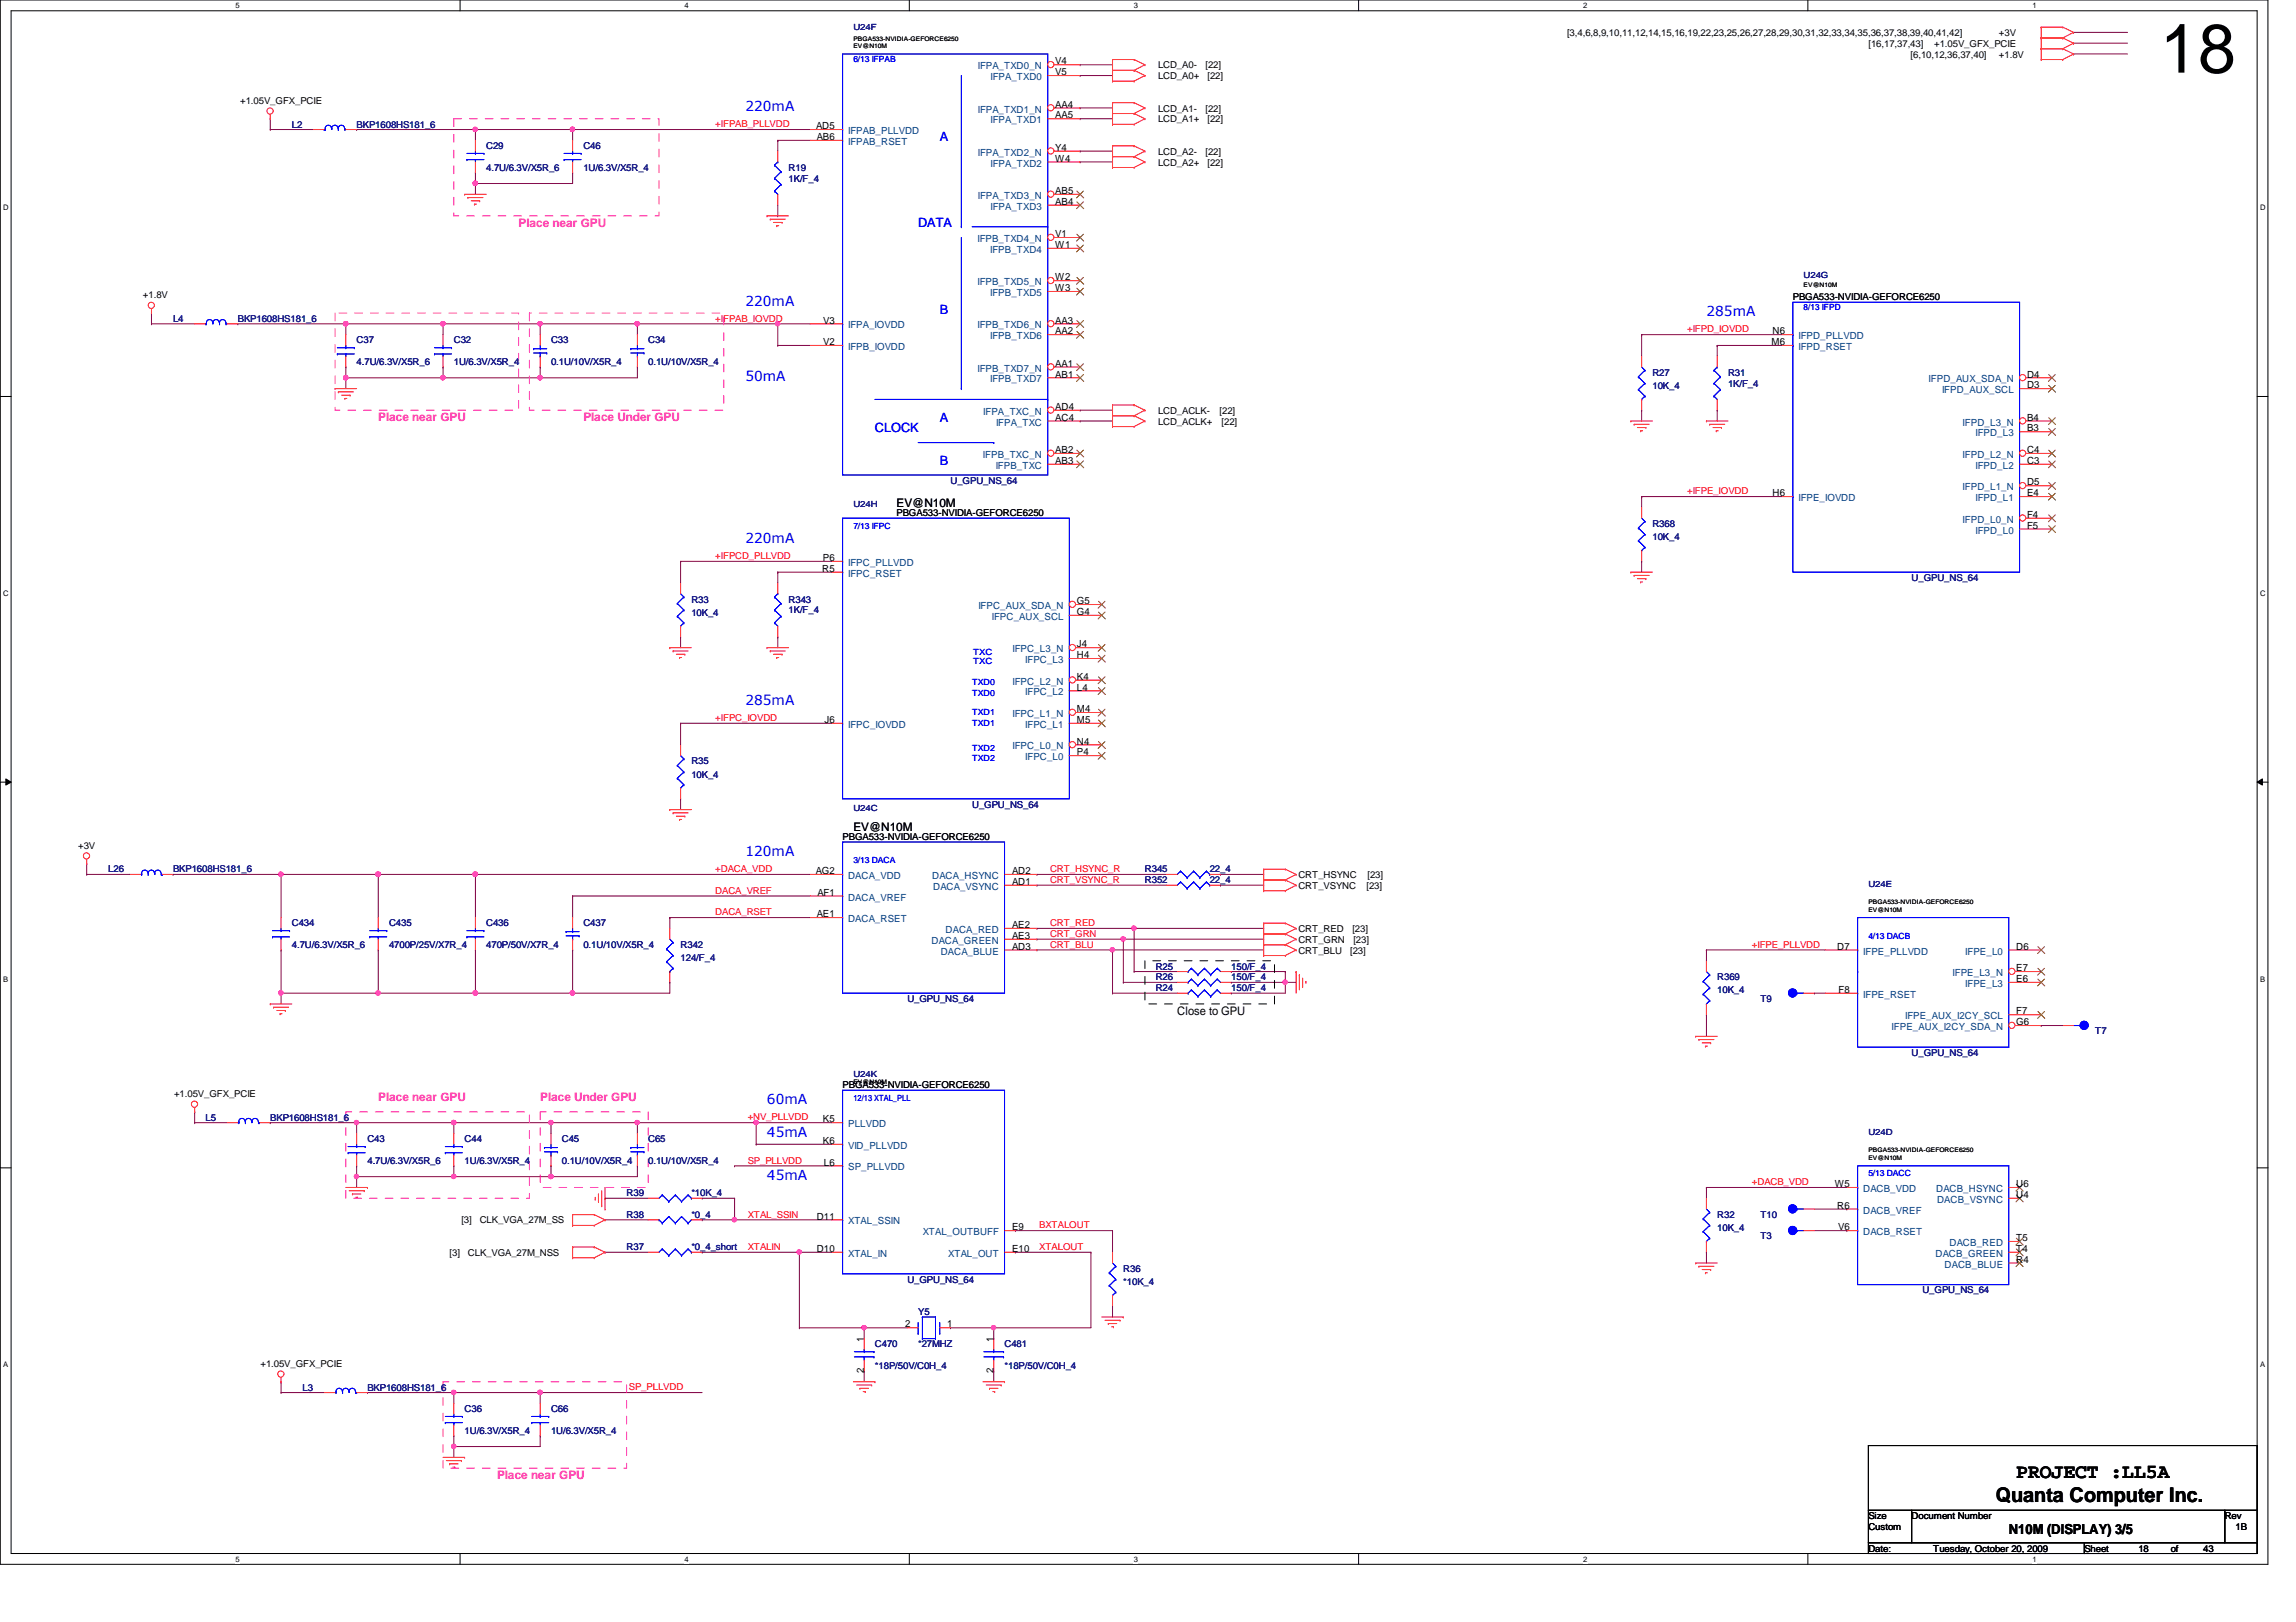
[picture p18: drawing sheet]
<svg xmlns="http://www.w3.org/2000/svg" width="297mm" height="210mm" viewBox="0 0 297 210" stroke-linecap="round" stroke-linejoin="round" font-family="sans-serif">
<defs><g id="words">
<text font-size="8.9" x="279.4" y="9.4">18</text>
<g font-size="2.6">
<text x="260.9" y="191.3">PROJECT :LL5A</text>
<text x="258.2" y="194.4">Quanta Computer Inc.</text>
</g>
<g font-size="1.8" fill="#00f">
<text x="96.4" y="14.4">220mA</text>
<text x="96.4" y="39.5">220mA</text>
<text x="220.8" y="40.9">285mA</text>
<text x="96.4" y="49.3">50mA</text>
<text x="96.4" y="70.3">220mA</text>
<text x="96.4" y="91.2">285mA</text>
<text x="96.4" y="110.8">120mA</text>
<text x="99.2" y="142.9">60mA</text>
<text x="99.2" y="147.1">45mA</text>
<text x="99.2" y="152.7">45mA</text>
</g>
<text font-size="1.8" x="259.9" y="198.5">N10M (DISPLAY) 3/5</text>
<g font-size="1.7" fill="#00f">
<text x="121.6" y="18.2">A</text>
<text x="118.8" y="29.4">DATA</text>
<text x="121.6" y="40.6">B</text>
<text x="113.2" y="56">CLOCK</text>
<text x="121.6" y="54.6">A</text>
<text x="121.6" y="60.2">B</text>
</g>
<g font-size="1.5" fill="#f0f">
<text x="67.1" y="29.4">Place near GPU</text>
<text x="48.9" y="54.5">Place near GPU</text>
<text x="75.5" y="54.5">Place Under GPU</text>
<text x="48.9" y="142.5">Place near GPU</text>
<text x="69.9" y="142.5">Place Under GPU</text>
<text x="64.3" y="191.4">Place near GPU</text>
</g>
<g font-size="1.5">
<text x="116" y="65.7">EV@N10M</text>
<text x="110.4" y="107.6">EV@N10M</text>
<text x="152.3" y="131.3">Close to GPU</text>
</g>
<g font-size="1.3" fill="#004080">
<text x="126.5" y="9">IFPA_TXD0_N</text>
<text x="128.1" y="10.4">IFPA_TXD0</text>
<text x="109.7" y="17.4">IFPAB_PLLVDD</text>
<text x="126.5" y="14.6">IFPA_TXD1_N</text>
<text x="128.1" y="16">IFPA_TXD1</text>
<text x="109.7" y="18.8">IFPAB_RSET</text>
<text x="126.5" y="20.2">IFPA_TXD2_N</text>
<text x="128.1" y="21.5">IFPA_TXD2</text>
<text x="126.5" y="25.7">IFPA_TXD3_N</text>
<text x="128.1" y="27.1">IFPA_TXD3</text>
<text x="126.4" y="31.3">IFPB_TXD4_N</text>
<text x="128.1" y="32.7">IFPB_TXD4</text>
<text x="126.4" y="36.9">IFPB_TXD5_N</text>
<text x="128.1" y="38.3">IFPB_TXD5</text>
<text x="109.7" y="45.3">IFPB_IOVDD</text>
<text x="109.7" y="42.5">IFPA_IOVDD</text>
<text x="126.4" y="42.5">IFPB_TXD6_N</text>
<text x="128.1" y="43.9">IFPB_TXD6</text>
<text x="232.7" y="45.3">IFPD_RSET</text>
<text x="232.7" y="43.9">IFPD_PLLVDD</text>
<text x="126.4" y="48.1">IFPB_TXD7_N</text>
<text x="127.2" y="53.7">IFPA_TXC_N</text>
<text x="128.1" y="49.5">IFPB_TXD7</text>
<text x="249.5" y="49.5">IFPD_AUX_SDA_N</text>
<text x="251.2" y="50.9">IFPD_AUX_SCL</text>
<text x="127.2" y="59.3">IFPB_TXC_N</text>
<text x="128.9" y="55.1">IFPA_TXC</text>
<text x="253.9" y="59.3">IFPD_L2_N</text>
<text x="253.9" y="55.1">IFPD_L3_N</text>
<text x="255.6" y="56.5">IFPD_L3</text>
<text x="128.8" y="60.7">IFPB_TXC</text>
<text x="232.7" y="64.9">IFPE_IOVDD</text>
<text x="253.9" y="63.5">IFPD_L1_N</text>
<text x="255.6" y="64.9">IFPD_L1</text>
<text x="255.6" y="60.7">IFPD_L2</text>
<text x="253.9" y="67.6">IFPD_L0_N</text>
<text x="255.6" y="69">IFPD_L0</text>
<text x="109.7" y="74.6">IFPC_RSET</text>
<text x="109.7" y="73.2">IFPC_PLLVDD</text>
<text x="126.6" y="78.8">IFPC_AUX_SDA_N</text>
<text x="128.3" y="80.2">IFPC_AUX_SCL</text>
<text x="131" y="88.6">IFPC_L2_N</text>
<text x="131" y="84.4">IFPC_L3_N</text>
<text x="132.6" y="85.8">IFPC_L3</text>
<text x="109.7" y="94.2">IFPC_IOVDD</text>
<text x="131" y="92.8">IFPC_L1_N</text>
<text x="132.6" y="90">IFPC_L2</text>
<text x="132.6" y="94.2">IFPC_L1</text>
<text x="131" y="97">IFPC_L0_N</text>
<text x="132.6" y="98.4">IFPC_L0</text>
<text x="109.7" y="113.7">DACA_VDD</text>
<text x="120.6" y="113.7">DACA_HSYNC</text>
<text x="109.7" y="116.5">DACA_VREF</text>
<text x="109.7" y="119.3">DACA_RSET</text>
<text x="120.7" y="115.1">DACA_VSYNC</text>
<text x="120.5" y="122.1">DACA_GREEN</text>
<text x="121.7" y="123.5">DACA_BLUE</text>
<text x="122.3" y="120.7">DACA_RED</text>
<text x="241" y="123.5">IFPE_PLLVDD</text>
<text x="254.3" y="123.5">IFPE_L0</text>
<text x="241" y="129.1">IFPE_RSET</text>
<text x="246.5" y="131.9">IFPE_AUX_I2CY_SCL</text>
<text x="252.6" y="126.3">IFPE_L3_N</text>
<text x="254.3" y="127.7">IFPE_L3</text>
<text x="244.7" y="133.3">IFPE_AUX_I2CY_SDA_N</text>
<text x="109.7" y="148.7">VID_PLLVDD</text>
<text x="109.7" y="145.9">PLLVDD</text>
<text x="109.7" y="151.5">SP_PLLVDD</text>
<text x="241" y="154.3">DACB_VDD</text>
<text x="250.5" y="154.3">DACB_HSYNC</text>
<text x="250.6" y="155.7">DACB_VSYNC</text>
<text x="109.7" y="158.5">XTAL_SSIN</text>
<text x="119.4" y="159.9">XTAL_OUTBUFF</text>
<text x="241" y="157.1">DACB_VREF</text>
<text x="241" y="159.9">DACB_RSET</text>
<text x="252.2" y="161.2">DACB_RED</text>
<text x="109.7" y="162.6">XTAL_IN</text>
<text x="122.7" y="162.6">XTAL_OUT</text>
<text x="250.4" y="162.6">DACB_GREEN</text>
<text x="251.6" y="164">DACB_BLUE</text>
</g>
<g font-size="1.3">
<text x="136.5" y="9.7">V5</text>
<text x="136.5" y="8.3">V4</text>
<text x="105.6" y="16.7">AD5</text>
<text x="136.5" y="13.9">AA4</text>
<text x="136.5" y="15.3">AA5</text>
<text x="105.7" y="18.1">AB6</text>
<text x="136.5" y="20.9">W4</text>
<text x="136.5" y="19.5">Y4</text>
<text x="136.5" y="26.5">AB4</text>
<text x="136.5" y="25.1">AB5</text>
<text x="136.5" y="32.1">W1</text>
<text x="136.5" y="30.7">V1</text>
<text x="106.5" y="41.9">V3</text>
<text x="136.5" y="41.9">AA3</text>
<text x="136.5" y="37.7">W3</text>
<text x="136.5" y="36.3">W2</text>
<text x="106.5" y="44.7">V2</text>
<text x="136.5" y="47.5">AA1</text>
<text x="136.5" y="43.3">AA2</text>
<text x="229.2" y="44.7">M6</text>
<text x="229.3" y="43.3">N6</text>
<text x="136.5" y="53">AD4</text>
<text x="136.5" y="48.9">AB1</text>
<text x="262.3" y="50.2">D3</text>
<text x="262.3" y="48.9">D4</text>
<text x="136.5" y="58.6">AB2</text>
<text x="136.5" y="54.4">AC4</text>
<text x="262.3" y="58.6">C4</text>
<text x="262.3" y="55.8">B3</text>
<text x="262.3" y="54.4">B4</text>
<text x="136.5" y="60">AB3</text>
<text x="229.3" y="64.2">H6</text>
<text x="262.3" y="64.2">E4</text>
<text x="262.3" y="62.8">D5</text>
<text x="262.3" y="60">C3</text>
<text x="262.3" y="68.4">F5</text>
<text x="262.3" y="67">F4</text>
<text x="106.4" y="74">R5</text>
<text x="106.5" y="72.6">P6</text>
<text x="139.3" y="83.8">J4</text>
<text x="139.3" y="79.6">G4</text>
<text x="139.3" y="78.2">G5</text>
<text x="139.3" y="89.4">L4</text>
<text x="139.3" y="88">K4</text>
<text x="139.3" y="85.2">H4</text>
<text x="106.7" y="93.6">J6</text>
<text x="139.3" y="92.2">M4</text>
<text x="139.3" y="93.6">M5</text>
<text x="139.3" y="97.7">P4</text>
<text x="139.3" y="96.4">N4</text>
<text x="105.5" y="113.1">AG2</text>
<text x="130.9" y="113.1">AD2</text>
<text x="105.7" y="118.7">AE1</text>
<text x="105.7" y="115.9">AF1</text>
<text x="130.9" y="114.5">AD1</text>
<text x="130.9" y="122.9">AD3</text>
<text x="130.9" y="121.5">AE3</text>
<text x="130.9" y="120.1">AE2</text>
<text x="237.7" y="122.9">D7</text>
<text x="260.9" y="125.7">E7</text>
<text x="260.9" y="122.9">D6</text>
<text x="237.9" y="128.5">F8</text>
<text x="260.9" y="127.1">E6</text>
<text x="260.9" y="131.3">F7</text>
<text x="260.9" y="132.7">G6</text>
<text x="106.5" y="148">K6</text>
<text x="106.5" y="145.2">K5</text>
<text x="106.6" y="150.8">L6</text>
<text x="237.4" y="153.6">W5</text>
<text x="260.9" y="155">U4</text>
<text x="260.9" y="153.6">U6</text>
<text x="105.7" y="157.8">D11</text>
<text x="130.9" y="159.2">E9</text>
<text x="237.7" y="156.4">R6</text>
<text x="237.8" y="159.2">V6</text>
<text x="260.9" y="160.6">T5</text>
<text x="105.7" y="162">D10</text>
<text x="130.9" y="162">E10</text>
<text x="260.9" y="163.4">R4</text>
<text x="260.9" y="162">T4</text>
<text x="111.8" y="173.7" transform="rotate(-90 111.8 173.7)">1</text>
<text x="117.1" y="171.8">2</text>
<text x="122.6" y="171.8">1</text>
<text x="128.5" y="173.7" transform="rotate(-90 128.5 173.7)">1</text>
<text x="111.8" y="177.7" transform="rotate(-90 111.8 177.7)">2</text>
<text x="128.5" y="177.7" transform="rotate(-90 128.5 177.7)">2</text>
</g>
<g font-size="1.2">
<text x="202.7" y="4.7">[3,4,6,8,9,10,11,12,14,15,16,19,22,23,25,26,27,28,29,30,31,32,33,34,35,36,37,38,39,40,41,42]</text>
<text x="258.6" y="4.7">+3V</text>
<text x="149.8" y="8.8">LCD_A0-</text>
<text x="149.8" y="10.2">LCD_A0+</text>
<text x="156" y="8.8">[22]</text>
<text x="156.2" y="10.2">[22]</text>
<text x="241.7" y="6.1">[16,17,37,43]</text>
<text x="247.2" y="7.5">[6,10,12,36,37,40]</text>
<text x="250.2" y="6.1">+1.05V_GFX_PCIE</text>
<text x="258.6" y="7.5">+1.8V</text>
<text x="31.1" y="13.4">+1.05V_GFX_PCIE</text>
<text x="149.8" y="14.4">LCD_A1-</text>
<text x="149.8" y="15.8">LCD_A1+</text>
<text x="156" y="14.4">[22]</text>
<text x="156.2" y="15.8">[22]</text>
<text x="149.8" y="20">LCD_A2-</text>
<text x="149.8" y="21.4">LCD_A2+</text>
<text x="156" y="20">[22]</text>
<text x="156.2" y="21.4">[22]</text>
<text x="18.5" y="38.6">+1.8V</text>
<text x="231.9" y="38.9">PBGA533-NVIDIA-GEFORCE6250</text>
<text x="149.8" y="53.6">LCD_ACLK-</text>
<text x="157.8" y="53.6">[22]</text>
<text x="149.8" y="54.9">LCD_ACLK+</text>
<text x="158" y="54.9">[22]</text>
<text x="116" y="66.8">PBGA533-NVIDIA-GEFORCE6250</text>
<text x="10.1" y="109.8">+3V</text>
<text x="109" y="108.7">PBGA533-NVIDIA-GEFORCE6250</text>
<text x="168" y="113.6">CRT_HSYNC</text>
<text x="176.9" y="113.6">[23]</text>
<text x="168" y="115">CRT_VSYNC</text>
<text x="176.8" y="115">[23]</text>
<text x="168" y="120.6">CRT_RED</text>
<text x="168" y="122">CRT_GRN</text>
<text x="168" y="123.4">CRT_BLU</text>
<text x="174.7" y="123.4">[23]</text>
<text x="175" y="120.6">[23]</text>
<text x="175.1" y="122">[23]</text>
<text x="22.5" y="141.9">+1.05V_GFX_PCIE</text>
<text x="109" y="140.8">PBGA533-NVIDIA-GEFORCE6250</text>
<text x="59.7" y="158.3">[3]</text>
<text x="62.1" y="158.3">CLK_VGA_27M_SS</text>
<text x="58.2" y="162.5">[3]</text>
<text x="60.5" y="162.5">CLK_VGA_27M_NSS</text>
<text x="33.7" y="176.9">+1.05V_GFX_PCIE</text>
<text x="241.7" y="196.6">Size</text>
<text x="241.7" y="198">Custom</text>
<text x="247.3" y="196.6">Document Number</text>
<text x="287.8" y="196.6">Rev</text>
<text x="289.2" y="198">1B</text>
<text x="241.7" y="200.8">Date:</text>
<text x="250.1" y="200.8">Tuesday, October 20, 2009</text>
<text x="269.7" y="200.8">Sheet</text>
<text x="276.6" y="200.8">18</text>
<text x="280.8" y="200.8">of</text>
<text x="285" y="200.8">43</text>
</g>
<g font-size="1.2" fill="#000080">
<text x="37.8" y="16.5">L2</text>
<text x="46.1" y="16.5">BKP1608HS181_6</text>
<text x="62.9" y="19.3">C29</text>
<text x="62.9" y="22.1">4.7U/6.3V/X5R_6</text>
<text x="75.5" y="19.3">C46</text>
<text x="75.5" y="22.1">1U/6.3V/X5R_4</text>
<text x="102" y="22.1">R19</text>
<text x="102" y="23.5">1K/F_4</text>
<text x="22.4" y="41.7">L4</text>
<text x="30.8" y="41.7">BKP1608HS181_6</text>
<text x="46.1" y="44.4">C37</text>
<text x="46.1" y="47.2">4.7U/6.3V/X5R_6</text>
<text x="58.7" y="44.4">C32</text>
<text x="58.7" y="47.2">1U/6.3V/X5R_4</text>
<text x="71.3" y="44.4">C33</text>
<text x="71.3" y="47.2">0.1U/10V/X5R_4</text>
<text x="83.9" y="44.4">C34</text>
<text x="83.9" y="47.2">0.1U/10V/X5R_4</text>
<text x="213.8" y="48.6">R27</text>
<text x="213.8" y="50.3">10K_4</text>
<text x="223.6" y="48.6">R31</text>
<text x="223.6" y="50">1K/F_4</text>
<text x="123" y="62.6">U_GPU_NS_64</text>
<text x="213.8" y="68.2">R368</text>
<text x="213.8" y="69.9">10K_4</text>
<text x="89.4" y="78">R33</text>
<text x="102" y="78">R343</text>
<text x="247.3" y="75.2">U_GPU_NS_64</text>
<text x="89.4" y="79.7">10K_4</text>
<text x="102" y="79.4">1K/F_4</text>
<text x="89.4" y="98.9">R35</text>
<text x="89.4" y="100.6">10K_4</text>
<text x="125.8" y="104.5">U_GPU_NS_64</text>
<text x="14" y="112.9">L26</text>
<text x="22.4" y="112.9">BKP1608HS181_6</text>
<text x="148.1" y="112.9">R345</text>
<text x="156.5" y="112.9">22_4</text>
<text x="37.8" y="119.9">C434</text>
<text x="50.3" y="119.9">C435</text>
<text x="62.9" y="119.9">C436</text>
<text x="75.5" y="119.9">C437</text>
<text x="148.1" y="114.3">R352</text>
<text x="156.5" y="114.3">22_4</text>
<text x="37.8" y="122.7">4.7U/6.3V/X5R_6</text>
<text x="50.3" y="122.7">4700P/25V/X7R_4</text>
<text x="62.9" y="122.7">470P/50V/X7R_4</text>
<text x="75.5" y="122.7">0.1U/10V/X5R_4</text>
<text x="88.1" y="122.7">R342</text>
<text x="88.1" y="124.4">124/F_4</text>
<text x="149.5" y="125.5">R25</text>
<text x="159.3" y="125.5">150/F_4</text>
<text x="117.4" y="129.7">U_GPU_NS_64</text>
<text x="149.5" y="128.3">R24</text>
<text x="149.5" y="126.9">R26</text>
<text x="159.3" y="128.3">150/F_4</text>
<text x="159.3" y="126.9">150/F_4</text>
<text x="222.2" y="126.9">R369</text>
<text x="222.2" y="128.6">10K_4</text>
<text x="227.8" y="129.7">T9</text>
<text x="247.3" y="136.7">U_GPU_NS_64</text>
<text x="271.1" y="133.9">T7</text>
<text x="26.6" y="145">L5</text>
<text x="35" y="145">BKP1608HS181_6</text>
<text x="47.5" y="147.8">C43</text>
<text x="60.1" y="147.8">C44</text>
<text x="72.7" y="147.8">C45</text>
<text x="83.9" y="147.8">C65</text>
<text x="47.5" y="150.6">4.7U/6.3V/X5R_6</text>
<text x="60.1" y="150.6">1U/6.3V/X5R_4</text>
<text x="72.7" y="150.6">0.1U/10V/X5R_4</text>
<text x="81.1" y="154.8">R39</text>
<text x="83.9" y="150.6">0.1U/10V/X5R_4</text>
<text x="89.4" y="154.8">*10K_4</text>
<text x="81.1" y="161.8">R37</text>
<text x="81.1" y="157.6">R38</text>
<text x="89.4" y="161.8">*0_4_short</text>
<text x="89.4" y="157.6">*0_4</text>
<text x="222.2" y="157.6">R32</text>
<text x="222.2" y="159.3">10K_4</text>
<text x="227.8" y="157.6">T10</text>
<text x="227.8" y="160.4">T3</text>
<text x="117.4" y="166">U_GPU_NS_64</text>
<text x="145.3" y="164.6">R36</text>
<text x="145.3" y="166.3">*10K_4</text>
<text x="248.7" y="167.4">U_GPU_NS_64</text>
<text x="118.8" y="170.2">Y5</text>
<text x="39.2" y="180">L3</text>
<text x="47.5" y="180">BKP1608HS181_6</text>
<text x="113.2" y="174.4">C470</text>
<text x="113.2" y="177.2">*18P/50V/C0H_4</text>
<text x="118.8" y="174.4">*27MHZ</text>
<text x="130" y="174.4">C481</text>
<text x="130" y="177.2">*18P/50V/C0H_4</text>
<text x="60.1" y="182.8">C36</text>
<text x="60.1" y="185.5">1U/6.3V/X5R_4</text>
<text x="71.3" y="182.8">C66</text>
<text x="71.3" y="185.5">1U/6.3V/X5R_4</text>
</g>
<g font-size="1.2" fill="#f00">
<text x="92.5" y="16.5">+IFPAB_PLLVDD</text>
<text x="92.5" y="41.6">+IFPAB_IOVDD</text>
<text x="218.3" y="43">+IFPD_IOVDD</text>
<text x="218.3" y="64">+IFPE_IOVDD</text>
<text x="92.5" y="72.3">+IFPCD_PLLVDD</text>
<text x="92.5" y="93.3">+IFPC_IOVDD</text>
<text x="92.5" y="112.9">+DACA_VDD</text>
<text x="135.8" y="112.9">CRT_HSYNC_R</text>
<text x="92.5" y="118.4">DACA_RSET</text>
<text x="92.5" y="115.7">DACA_VREF</text>
<text x="135.8" y="114.3">CRT_VSYNC_R</text>
<text x="135.8" y="119.8">CRT_RED</text>
<text x="135.8" y="122.6">CRT_BLU</text>
<text x="135.8" y="121.2">CRT_GRN</text>
<text x="226.6" y="122.6">+IFPE_PLLVDD</text>
<text x="96.7" y="145">+NV_PLLVDD</text>
<text x="96.7" y="150.6">SP_PLLVDD</text>
<text x="226.6" y="153.4">+DACB_VDD</text>
<text x="96.7" y="157.6">XTAL_SSIN</text>
<text x="96.7" y="161.8">XTALIN</text>
<text x="134.4" y="161.8">XTALOUT</text>
<text x="134.4" y="159">BXTALOUT</text>
<text x="81.4" y="179.9">SP_PLLVDD</text>
</g>
<g font-size="1.1" fill="#000080">
<text x="110.4" y="3.9">U24F</text>
<text x="233.3" y="36">U24G</text>
<text x="110.4" y="65.6">U24H</text>
<text x="110.4" y="105">U24C</text>
<text x="241.7" y="114.8">U24E</text>
<text x="110.4" y="139.4">U24K</text>
<text x="241.7" y="146.9">U24D</text>
</g>
<g font-size="1.1" fill="#00f">
<text x="110.4" y="8">6/13 IFPAB</text>
<text x="233.3" y="40.2">8/13 IFPD</text>
<text x="110.4" y="68.4">7/13 IFPC</text>
<text x="125.8" y="88.6">TXD0</text>
<text x="125.9" y="84.8">TXC</text>
<text x="125.9" y="86">TXC</text>
<text x="125.8" y="92.6">TXD1</text>
<text x="125.8" y="94">TXD1</text>
<text x="125.8" y="90">TXD0</text>
<text x="125.8" y="98.4">TXD2</text>
<text x="125.8" y="97.2">TXD2</text>
<text x="110.4" y="111.7">3/13 DACA</text>
<text x="241.7" y="121.5">4/13 DACB</text>
<text x="110.4" y="142.5">12/13 XTAL_PLL</text>
<text x="241.7" y="152.2">5/13 DACC</text>
</g>
<g font-size="1">
<text x="30.5" y="1.1">5</text>
<text x="88.6" y="1.1">4</text>
<text x="146.7" y="1.1">3</text>
<text x="204.8" y="1.1">2</text>
<text x="262.9" y="1.1">1</text>
<text x=".4" y="27.2">D</text>
<text x="292.4" y="27.2">D</text>
<text x=".4" y="77.1">C</text>
<text x="292.4" y="77.1">C</text>
<text x=".4" y="127">B</text>
<text x="292.4" y="127">B</text>
<text x=".4" y="177">A</text>
<text x="292.4" y="177">A</text>
<text x="30.5" y="202.1">5</text>
<text x="88.6" y="202.1">4</text>
<text x="146.7" y="202.1">3</text>
<text x="204.8" y="202.1">2</text>
<text x="262.9" y="202.1">1</text>
</g>
<g font-size=".8">
<text x="110.4" y="5.2">PBGA533-NVIDIA-GEFORCE6250</text>
<text x="110.4" y="6.2">EV@N10M</text>
<text x="233.3" y="37.1">EV@N10M</text>
<text x="241.7" y="117">PBGA533-NVIDIA-GEFORCE6250</text>
<text x="241.7" y="118">EV@N10M</text>
<text x="110.4" y="140.3">EV@N10M</text>
<text x="241.7" y="149.1">PBGA533-NVIDIA-GEFORCE6250</text>
<text x="241.7" y="150.1">EV@N10M</text>
</g>
</g></defs>
<path d="M0 0h293.4v202.4h-293.4zM1.4 1.4h290.6v199.6h-290.6z" fill="none" stroke="#000" stroke-width=".13"/>
<g fill="#fff">
<path d="M30.5 .2h.5v1.1h-.5z"/>
<path d="M30.5 201.2h.5v1.1h-.5z"/>
</g>
<path d="M59.5 0v1.4M59.5 201v1.4" fill="none" stroke="#000" stroke-width=".13"/>
<g fill="#fff">
<path d="M88.6 .2h.5v1.1h-.5z"/>
<path d="M88.6 201.2h.5v1.1h-.5z"/>
</g>
<path d="M117.6 0v1.4M117.6 201v1.4" fill="none" stroke="#000" stroke-width=".13"/>
<g fill="#fff">
<path d="M146.7 .2h.5v1.1h-.5z"/>
<path d="M146.7 201.2h.5v1.1h-.5z"/>
</g>
<path d="M175.8 0v1.4M175.8 201v1.4" fill="none" stroke="#000" stroke-width=".13"/>
<g fill="#fff">
<path d="M204.8 .2h.6v1.1h-.6z"/>
<path d="M204.8 201.2h.6v1.1h-.6z"/>
</g>
<path d="M233.9 0v1.4M233.9 201v1.4" fill="none" stroke="#000" stroke-width=".13"/>
<g fill="#fff">
<path d="M262.9 .2h.6v1.1h-.6z"/>
<path d="M262.9 201.2h.6v1.1h-.6z"/>
<path d="M.4 26.3h.7v1.1h-.7z"/>
<path d="M292.4 26.3h.7v1.1h-.7z"/>
<path d="M.4 76.2h.7v1.1h-.7z"/>
<path d="M292.4 76.2h.7v1.1h-.7z"/>
</g>
<path d="M0 51.3h1.4M292 51.3h1.4" fill="none" stroke="#000" stroke-width=".13"/>
<g fill="#fff">
<path d="M.4 126.2h.7v1.1h-.7z"/>
<path d="M292.4 126.2h.6v1.1h-.6z"/>
</g>
<path d="M0 101.2h1.4M.8 100.8l.6 .4-.6 .4zM292 101.2l.7-.4v.8zM292 101.2h1.4" fill="none" stroke="#000" stroke-width=".13"/>
<path d="M.8 100.8l.6 .4-.6 .4zM292 101.2l.7-.4v.8z" fill="#000"/>
<g fill="#fff">
<path d="M.4 176.1h.7v1.1h-.7z"/>
<path d="M292.4 176.1h.6v1.1h-.6z"/>
</g>
<path d="M0 151.1h1.4M292 151.1h1.4" fill="none" stroke="#000" stroke-width=".13"/>
<g fill="none" stroke="#800040" stroke-width=".13">
<path d="M44.7 48.9h.1M44.7 48.9v1.4M143.9 128.5h.1M143.9 128.5h8.4M145.3 127.1h.1M145.3 127.1h7M146.7 125.7h.1M146.7 125.7h5.6M159.3 128.5h.1M159.3 127.1h.1M159.3 125.7h.1M159.3 128.5h7"/>
<path d="M159.3 127.1h8.4M159.3 125.7h7M166.3 125.7h.1M166.3 127.1h.1M166.3 125.7v1.4"/>
</g>
<circle cx="44.7" cy="48.9" r=".29" fill="#f0f"/>
<circle cx="44.7" cy="48.9" r=".29" fill="none" stroke="#f0f" stroke-width=".13"/>
<path d="M61.5 23.7h.1M61.5 22.4h.1M61.5 22.4v2.7M44.7 47.5h.1M44.7 47.5v1.4" fill="none" stroke="#800040" stroke-width=".13"/>
<circle cx="61.5" cy="23.7" r=".29" fill="#f0f"/>
<circle cx="61.5" cy="23.7" r=".29" fill="none" stroke="#f0f" stroke-width=".13"/>
<path d="M61.5 23.7h.1M61.5 23.7h12.6" fill="none" stroke="#800040" stroke-width=".13"/>
<circle cx="61.5" cy="23.7" r=".29" fill="#f0f"/>
<circle cx="61.5" cy="23.7" r=".29" fill="none" stroke="#f0f" stroke-width=".13"/>
<path d="M74.1 22.4h.1M74.1 22.4v1.3M69.9 48.9h.1M82.5 47.5h.1M82.5 47.5v1.4h-12.6" fill="none" stroke="#800040" stroke-width=".13"/>
<circle cx="69.9" cy="48.9" r=".29" fill="#f0f"/>
<circle cx="69.9" cy="48.9" r=".29" fill="none" stroke="#f0f" stroke-width=".13"/>
<path d="M57.3 48.9h.1M57.3 48.9h12.6" fill="none" stroke="#800040" stroke-width=".13"/>
<circle cx="69.9" cy="48.9" r=".29" fill="#f0f"/>
<circle cx="69.9" cy="48.9" r=".29" fill="none" stroke="#f0f" stroke-width=".13"/>
<circle cx="57.3" cy="48.9" r=".29" fill="#f0f"/>
<circle cx="57.3" cy="48.9" r=".29" fill="none" stroke="#f0f" stroke-width=".13"/>
<path d="M30.8 41.9h.1M30.8 41.9h13.9M57.3 47.5h.1M57.3 47.5v1.4M69.9 47.5h.1M69.9 47.5v1.4" fill="none" stroke="#800040" stroke-width=".13"/>
<circle cx="44.7" cy="41.9" r=".29" fill="#f0f"/>
<circle cx="44.7" cy="41.9" r=".29" fill="none" stroke="#f0f" stroke-width=".13"/>
<path d="M44.7 41.9h.1M44.7 41.9v1.4M44.7 41.9h12.6" fill="none" stroke="#800040" stroke-width=".13"/>
<circle cx="57.3" cy="41.9" r=".29" fill="#f0f"/>
<circle cx="57.3" cy="41.9" r=".29" fill="none" stroke="#f0f" stroke-width=".13"/>
<circle cx="44.7" cy="41.9" r=".29" fill="#f0f"/>
<circle cx="44.7" cy="41.9" r=".29" fill="none" stroke="#f0f" stroke-width=".13"/>
<path d="M57.3 41.9h.1M57.3 41.9v1.4" fill="none" stroke="#800040" stroke-width=".13"/>
<circle cx="57.3" cy="41.9" r=".29" fill="#f0f"/>
<circle cx="57.3" cy="41.9" r=".29" fill="none" stroke="#f0f" stroke-width=".13"/>
<path d="M57.3 41.9h.1M57.3 41.9h12.6" fill="none" stroke="#800040" stroke-width=".13"/>
<circle cx="69.9" cy="41.9" r=".29" fill="#f0f"/>
<circle cx="69.9" cy="41.9" r=".29" fill="none" stroke="#f0f" stroke-width=".13"/>
<circle cx="57.3" cy="41.9" r=".29" fill="#f0f"/>
<circle cx="57.3" cy="41.9" r=".29" fill="none" stroke="#f0f" stroke-width=".13"/>
<path d="M69.9 41.9h.1M69.9 41.9v1.4M82.5 41.9h.1M82.5 41.9v1.4M100.6 41.9h.1M100.6 41.9h4.2" fill="none" stroke="#800040" stroke-width=".13"/>
<circle cx="100.6" cy="41.9" r=".29" fill="#f0f"/>
<circle cx="100.6" cy="41.9" r=".29" fill="none" stroke="#f0f" stroke-width=".13"/>
<path d="M61.5 16.8h.1M61.5 16.8v1.4M74.1 16.8h.1M74.1 16.8v1.4M19.6 41.9h.1M19.6 41.9h5.6M44.7 48.9h.1M44.7 48.9h12.6" fill="none" stroke="#800040" stroke-width=".13"/>
<circle cx="57.3" cy="48.9" r=".29" fill="#f0f"/>
<circle cx="57.3" cy="48.9" r=".29" fill="none" stroke="#f0f" stroke-width=".13"/>
<circle cx="44.7" cy="48.9" r=".29" fill="#f0f"/>
<circle cx="44.7" cy="48.9" r=".29" fill="none" stroke="#f0f" stroke-width=".13"/>
<path d="M88 72.6h.1M88 72.6h19.6M212.4 64.3h.1M212.4 64.3h18.1M212.4 64.3v1.4M36.4 113.2h.1M36.4 113.2v5.5M48.9 113.2h.1M48.9 113.2v5.5M86.7 118.7h.1M86.7 118.7v1.4M86.7 118.7h18.1" fill="none" stroke="#800040" stroke-width=".13"/>
<circle cx="48.9" cy="113.1" r=".29" fill="#f0f"/>
<circle cx="48.9" cy="113.1" r=".29" fill="none" stroke="#f0f" stroke-width=".13"/>
<path d="M36.4 113.2h.1M36.4 113.2h12.5" fill="none" stroke="#800040" stroke-width=".13"/>
<circle cx="48.9" cy="113.1" r=".29" fill="#f0f"/>
<circle cx="48.9" cy="113.1" r=".29" fill="none" stroke="#f0f" stroke-width=".13"/>
<circle cx="36.3" cy="113.1" r=".29" fill="#f0f"/>
<circle cx="36.3" cy="113.1" r=".29" fill="none" stroke="#f0f" stroke-width=".13"/>
<path d="M61.5 113.2h.1M61.5 113.2v5.5" fill="none" stroke="#800040" stroke-width=".13"/>
<circle cx="61.5" cy="113.1" r=".29" fill="#f0f"/>
<circle cx="61.5" cy="113.1" r=".29" fill="none" stroke="#f0f" stroke-width=".13"/>
<path d="M48.9 113.2h.1M48.9 113.2h12.6" fill="none" stroke="#800040" stroke-width=".13"/>
<circle cx="61.5" cy="113.1" r=".29" fill="#f0f"/>
<circle cx="61.5" cy="113.1" r=".29" fill="none" stroke="#f0f" stroke-width=".13"/>
<circle cx="48.9" cy="113.1" r=".29" fill="#f0f"/>
<circle cx="48.9" cy="113.1" r=".29" fill="none" stroke="#f0f" stroke-width=".13"/>
<path d="M61.5 113.2h.1M61.5 113.2h43.3" fill="none" stroke="#800040" stroke-width=".13"/>
<circle cx="61.5" cy="113.1" r=".29" fill="#f0f"/>
<circle cx="61.5" cy="113.1" r=".29" fill="none" stroke="#f0f" stroke-width=".13"/>
<path d="M74.1 116h.1M74.1 116v2.7M74.1 116h30.7M36.4 128.5h.1M36.4 122.9h.1M36.4 122.9v7M48.9 122.9h.1M48.9 128.5h.1M48.9 122.9v5.6M61.5 122.9h.1M61.5 122.9v5.6h-12.6" fill="none" stroke="#800040" stroke-width=".13"/>
<circle cx="61.5" cy="128.5" r=".29" fill="#f0f"/>
<circle cx="61.5" cy="128.5" r=".29" fill="none" stroke="#f0f" stroke-width=".13"/>
<circle cx="48.9" cy="128.5" r=".29" fill="#f0f"/>
<circle cx="48.9" cy="128.5" r=".29" fill="none" stroke="#f0f" stroke-width=".13"/>
<path d="M61.5 128.5h.1M74.1 122.9h.1M74.1 122.9v5.6h-12.6" fill="none" stroke="#800040" stroke-width=".13"/>
<circle cx="74" cy="128.5" r=".29" fill="#f0f"/>
<circle cx="74" cy="128.5" r=".29" fill="none" stroke="#f0f" stroke-width=".13"/>
<circle cx="61.5" cy="128.5" r=".29" fill="#f0f"/>
<circle cx="61.5" cy="128.5" r=".29" fill="none" stroke="#f0f" stroke-width=".13"/>
<path d="M74.1 128.5h.1M86.7 127.1h.1M86.7 127.1v1.4h-12.6" fill="none" stroke="#800040" stroke-width=".13"/>
<circle cx="74" cy="128.5" r=".29" fill="#f0f"/>
<circle cx="74" cy="128.5" r=".29" fill="none" stroke="#f0f" stroke-width=".13"/>
<path d="M22.4 113.2h.1M22.4 113.2h14M111.8 177.4h.1M111.8 171.8h.1M111.8 171.8v1.4M111.8 177.4v1.4M111.8 171.8h5.6M128.6 177.4h.1M128.6 177.4v1.4M131.4 162.1h.1M131.4 162.1h9.7" fill="none" stroke="#800040" stroke-width=".13"/>
<circle cx="111.8" cy="171.8" r=".29" fill="#f0f"/>
<circle cx="111.8" cy="171.8" r=".29" fill="none" stroke="#f0f" stroke-width=".13"/>
<path d="M128.6 171.8h.1M128.6 171.8h12.5" fill="none" stroke="#800040" stroke-width=".13"/>
<circle cx="128.5" cy="171.8" r=".29" fill="#f0f"/>
<circle cx="128.5" cy="171.8" r=".29" fill="none" stroke="#f0f" stroke-width=".13"/>
<path d="M58.7 152.3h.1M58.7 152.3h12.6" fill="none" stroke="#800040" stroke-width=".13"/>
<circle cx="71.3" cy="152.2" r=".29" fill="#f0f"/>
<circle cx="71.3" cy="152.2" r=".29" fill="none" stroke="#f0f" stroke-width=".13"/>
<path d="M71.3 150.9h.1M71.3 152.3h.1M71.3 150.9v1.4M82.5 150.9h.1M82.5 150.9v1.4h-11.2" fill="none" stroke="#800040" stroke-width=".13"/>
<circle cx="71.3" cy="152.2" r=".29" fill="#f0f"/>
<circle cx="71.3" cy="152.2" r=".29" fill="none" stroke="#f0f" stroke-width=".13"/>
<path d="M25.2 143.9h.1M25.2 145.3h.1M25.2 143.9v1.4M25.2 145.3h4.2M46.1 145.3h.1M46.1 145.3h12.6" fill="none" stroke="#800040" stroke-width=".13"/>
<circle cx="58.7" cy="145.3" r=".29" fill="#f0f"/>
<circle cx="58.7" cy="145.3" r=".29" fill="none" stroke="#f0f" stroke-width=".13"/>
<circle cx="46.1" cy="145.3" r=".29" fill="#f0f"/>
<circle cx="46.1" cy="145.3" r=".29" fill="none" stroke="#f0f" stroke-width=".13"/>
<path d="M58.7 145.3h.1M58.7 145.3v1.4M58.7 145.3h12.6" fill="none" stroke="#800040" stroke-width=".13"/>
<circle cx="71.3" cy="145.3" r=".29" fill="#f0f"/>
<circle cx="71.3" cy="145.3" r=".29" fill="none" stroke="#f0f" stroke-width=".13"/>
<circle cx="58.7" cy="145.3" r=".29" fill="#f0f"/>
<circle cx="58.7" cy="145.3" r=".29" fill="none" stroke="#f0f" stroke-width=".13"/>
<path d="M71.3 145.3h.1M71.3 145.3v1.4M71.3 145.3h11.2M82.5 145.3h.1M82.5 145.3v1.4" fill="none" stroke="#800040" stroke-width=".13"/>
<circle cx="82.4" cy="145.3" r=".29" fill="#f0f"/>
<circle cx="82.4" cy="145.3" r=".29" fill="none" stroke="#f0f" stroke-width=".13"/>
<path d="M95 150.9h.1M95 150.9h12.6M97.8 148.1h.1M97.8 145.3h.1M97.8 148.1h9.8M97.8 145.3h9.8M97.8 145.3v2.8" fill="none" stroke="#800040" stroke-width=".13"/>
<circle cx="97.8" cy="145.3" r=".29" fill="#f0f"/>
<circle cx="97.8" cy="145.3" r=".29" fill="none" stroke="#f0f" stroke-width=".13"/>
<path d="M46.1 152.3h.1M46.1 152.3v1.4M82.5 145.3h.1M82.5 145.3h15.3" fill="none" stroke="#800040" stroke-width=".13"/>
<circle cx="46.1" cy="152.2" r=".29" fill="#f0f"/>
<circle cx="46.1" cy="152.2" r=".29" fill="none" stroke="#f0f" stroke-width=".13"/>
<path d="M46.1 152.3h.1M46.1 152.3h12.6" fill="none" stroke="#800040" stroke-width=".13"/>
<circle cx="58.7" cy="152.2" r=".29" fill="#f0f"/>
<circle cx="58.7" cy="152.2" r=".29" fill="none" stroke="#f0f" stroke-width=".13"/>
<g fill="none" stroke="#800040" stroke-width=".13">
<path d="M74.1 16.8h.1M74.1 16.8h30.7M100.6 18.2h.1M100.6 18.2h4.2M100.6 74h.1M100.6 74h7M212.4 72.6h.1M212.4 72.6v1.4M35 145.3h.1M35 145.3h11.1M46.1 150.9h.1M46.1 145.3h.1"/>
<path d="M46.1 145.3v1.4M46.1 150.9v1.4M58.7 150.9h.1M58.7 150.9v1.4M143.9 159.3h.1M143.9 159.3v2.8M143.9 169h.1M143.9 169v1.4"/>
</g>
<circle cx="74" cy="16.7" r=".29" fill="#f0f"/>
<circle cx="74" cy="16.7" r=".29" fill="none" stroke="#f0f" stroke-width=".13"/>
<path d="M82.5 41.9h.1M82.5 41.9h18.1M100.6 41.9h.1M100.6 44.7h.1M100.6 41.9v2.8M100.6 44.7h4.2" fill="none" stroke="#800040" stroke-width=".13"/>
<circle cx="82.4" cy="41.9" r=".29" fill="#f0f"/>
<circle cx="82.4" cy="41.9" r=".29" fill="none" stroke="#f0f" stroke-width=".13"/>
<path d="M88 93.6h.1M88 93.6h19.6M95 157.9h.1M95 157.9h12.6M220.8 153.7h.1M220.8 153.7v1.4M220.8 153.7h18.1M103.4 162.1h.1M103.4 162.1h4.2M103.4 162.1v9.7M220.8 162.1h.1M220.8 162.1v1.3" fill="none" stroke="#800040" stroke-width=".13"/>
<circle cx="103.4" cy="162" r=".29" fill="#f0f"/>
<circle cx="103.4" cy="162" r=".29" fill="none" stroke="#f0f" stroke-width=".13"/>
<path d="M78.3 155.1h.1M78.3 155.1h5.6M90.8 155.1h.1M90.8 155.1h4.2M95 155.1h.1M95 155.1v2.8M131.4 159.3h.1M131.4 159.3h12.5M103.4 171.8h.1M103.4 171.8h8.4M141.1 162.1h.1M141.1 162.1v9.7" fill="none" stroke="#800040" stroke-width=".13"/>
<circle cx="95" cy="157.8" r=".29" fill="#f0f"/>
<circle cx="95" cy="157.8" r=".29" fill="none" stroke="#f0f" stroke-width=".13"/>
<g fill="none" stroke="#800040" stroke-width=".13">
<path d="M35 16.8h.1M35 15.4h.1M35 16.8h5.6M35 15.4v1.4M46.1 16.8h.1M46.1 16.8h15.4M19.6 40.5h.1M19.6 40.5v1.4M220.8 122.9h.1M220.8 131.3h.1M220.8 122.9v1.4M220.8 131.3v2.8"/>
<path d="M58.7 187.2h.1M58.7 187.2h11.2"/>
</g>
<circle cx="58.7" cy="187.2" r=".29" fill="#f0f"/>
<circle cx="58.7" cy="187.2" r=".29" fill="none" stroke="#f0f" stroke-width=".13"/>
<g fill="none" stroke="#800040" stroke-width=".13">
<path d="M36.4 178.8h.1M36.4 178.8v1.4M36.4 180.2h.1M36.4 180.2h5.5M47.5 180.2h.1M47.5 180.2h11.2M58.7 185.8h.1M58.7 187.2h.1M58.7 180.2h.1M58.7 180.2v1.4M58.7 185.8v2.8M69.9 185.8h.1"/>
<path d="M69.9 180.2h.1M69.9 180.2v1.4M69.9 185.8v1.4M69.9 180.2h20.9"/>
</g>
<circle cx="69.9" cy="180.2" r=".29" fill="#f0f"/>
<circle cx="69.9" cy="180.2" r=".29" fill="none" stroke="#f0f" stroke-width=".13"/>
<g fill="none" stroke="#800040" stroke-width=".13">
<path d="M139.7 9.8h.1M139.7 19.6h.1M139.7 14h.1M139.7 8.4h.1M139.7 15.4h.1M139.7 9.8h4.2M139.7 19.6h4.2M139.7 14h4.2M139.7 8.4h4.2M139.7 15.4h4.2M139.7 21h.1M139.7 21h4.2"/>
<path d="M139.7 54.5h.1M139.7 53.1h.1M139.7 54.5h4.2M139.7 53.1h4.2M146.7 120.1h.1M146.7 120.1h16.8M220.8 122.9h.1M220.8 122.9h15.3M234.7 128.5h.1M234.7 128.5h1.4M264.1 132.7h.1M264.1 132.7h2.8"/>
</g>
<circle cx="146.7" cy="120.1" r=".29" fill="#f0f"/>
<circle cx="146.7" cy="120.1" r=".29" fill="none" stroke="#f0f" stroke-width=".13"/>
<path d="M143.9 122.9h.1M143.9 122.9h19.6" fill="none" stroke="#800040" stroke-width=".13"/>
<circle cx="143.9" cy="122.9" r=".29" fill="#f0f"/>
<circle cx="143.9" cy="122.9" r=".29" fill="none" stroke="#f0f" stroke-width=".13"/>
<path d="M145.3 121.5h.1M145.3 121.5h18.2" fill="none" stroke="#800040" stroke-width=".13"/>
<circle cx="145.3" cy="121.5" r=".29" fill="#f0f"/>
<circle cx="145.3" cy="121.5" r=".29" fill="none" stroke="#f0f" stroke-width=".13"/>
<g fill="none" stroke="#800040" stroke-width=".13">
<path d="M11.2 113.2h.1M11.2 111.8h.1M11.2 113.2h5.6M11.2 111.8v1.4M134.2 113.2h.1M134.2 114.6h.1M134.2 113.2h16.7M134.2 114.6h16.7M157.9 114.6h.1M157.9 113.2h.1M157.9 113.2h5.6M157.9 114.6h5.6"/>
<path d="M36.4 128.5h.1M36.4 128.5h12.5M78.3 162.1h.1M78.3 162.1h5.6M90.8 162.1h.1M90.8 162.1h12.6"/>
</g>
<circle cx="36.3" cy="128.5" r=".29" fill="#f0f"/>
<circle cx="36.3" cy="128.5" r=".29" fill="none" stroke="#f0f" stroke-width=".13"/>
<g fill="none" stroke="#800040" stroke-width=".13">
<path d="M100.6 18.2h.1M100.6 18.2v1.4M100.6 27.9h.1M100.6 26.5v1.4M100.6 74h.1M100.6 74v1.4M100.6 82.4h.1M100.6 82.4v1.4M166.3 127.1h.1M166.3 127.1v1.4M78.3 157.9h.1M78.3 157.9h5.6"/>
<path d="M90.8 157.9h.1M90.8 157.9h4.2"/>
</g>
<circle cx="166.3" cy="127.1" r=".29" fill="#f0f"/>
<circle cx="166.3" cy="127.1" r=".29" fill="none" stroke="#f0f" stroke-width=".13"/>
<g fill="none" stroke="#800040" stroke-width=".13">
<path d="M69.9 41.9h.1M69.9 41.9h12.6M134.2 122.9h.1M134.2 121.5h.1M134.2 120.1h.1M134.2 122.9h9.7M134.2 121.5h11.1M134.2 120.1h12.5M143.9 122.9h.1M143.9 122.9v5.6M145.3 121.5h.1M145.3 121.5v5.6"/>
<path d="M146.7 120.1h.1M146.7 120.1v5.6M234.7 156.5h4.2M234.7 159.3h4.2M238.9 156.5h.1M238.9 159.3h.1"/>
</g>
<circle cx="82.4" cy="41.9" r=".29" fill="#f0f"/>
<circle cx="82.4" cy="41.9" r=".29" fill="none" stroke="#f0f" stroke-width=".13"/>
<circle cx="69.9" cy="41.9" r=".29" fill="#f0f"/>
<circle cx="69.9" cy="41.9" r=".29" fill="none" stroke="#f0f" stroke-width=".13"/>
<path d="M61.5 16.8h.1M61.5 16.8h12.6" fill="none" stroke="#800040" stroke-width=".13"/>
<circle cx="74" cy="16.7" r=".29" fill="#f0f"/>
<circle cx="74" cy="16.7" r=".29" fill="none" stroke="#f0f" stroke-width=".13"/>
<circle cx="61.5" cy="16.7" r=".29" fill="#f0f"/>
<circle cx="61.5" cy="16.7" r=".29" fill="none" stroke="#f0f" stroke-width=".13"/>
<path d="M58.7 180.2h.1M58.7 180.2h11.2" fill="none" stroke="#800040" stroke-width=".13"/>
<circle cx="69.9" cy="180.2" r=".29" fill="#f0f"/>
<circle cx="69.9" cy="180.2" r=".29" fill="none" stroke="#f0f" stroke-width=".13"/>
<circle cx="58.7" cy="180.2" r=".29" fill="#f0f"/>
<circle cx="58.7" cy="180.2" r=".29" fill="none" stroke="#f0f" stroke-width=".13"/>
<g fill="none" stroke="#800040" stroke-width=".13">
<path d="M268.3 4.2h.1M268.3 5.6h.1M268.3 7h.1M268.3 4.2h6.9M268.3 5.6h6.9M268.3 7h6.9M212.4 43.3h.1M212.4 53.1h.1M212.4 43.3h18.1M212.4 43.3v2.8M212.4 53.1v1.4M222.2 53.1h.1"/>
<path d="M222.2 44.7h.1M222.2 44.7v1.4M222.2 53.1v1.4M222.2 44.7h8.3M88 72.6h.1M88 72.6v2.8M88 82.4h.1M88 93.6h.1M88 82.4v1.4M88 93.6v2.8M88 103.4h.1M88 103.4v1.4"/>
<path d="M123 171.8h.1M123 171.8h5.6v1.4M128.6 173.2h.1"/>
</g>
<g fill="none" stroke="#f00" stroke-width=".13">
<path d="M35 15.4h.1M35 14.8v.6M40.6 16.8h1.3M44.7 16.8h1.4M104.8 16.8h4.2M104.8 18.2h4.2M143.9 9.1h.1M143.9 7.7h.1M143.9 10.5h.1M143.9 14.7h.1M143.9 13.3h.1M143.9 16.1h.1"/>
<path d="M143.9 18.9h.1M143.9 7.7v2.8M143.9 13.3v2.8M143.9 18.9v2.8M143.9 7.7h2.8M143.9 9.1h2.8M143.9 10.5h2.8M143.9 13.3h2.8M143.9 14.7h2.8M143.9 16.1h2.8M143.9 18.9h2.8M146.7 7.7h.1"/>
<path d="M146.7 9.1h.1M146.7 10.5h.1M146.7 13.3h.1M146.7 14.7h.1M146.7 16.1h.1M146.7 18.9h.1M146.7 7.7l1.4 .7M146.7 9.1l1.4 .7M146.7 13.3l1.4 .7M146.7 14.7l1.4 .7M146.7 18.9l1.4 .7M148.1 8.4h.1"/>
<path d="M148.1 9.8h.1M148.1 14h.1M148.1 15.4h.1M148.1 19.6h.1M148.1 8.4l-1.4 .7M148.1 9.8l-1.4 .7M148.1 14l-1.4 .7M148.1 15.4l-1.4 .7M148.1 19.6l-1.4 .7M264.1 4.9h.1M264.1 3.5h.1M264.1 6.3h.1"/>
<path d="M264.1 7.7h.1M264.1 7.7h2.8M264.1 3.5h2.8M264.1 4.9h2.8M264.1 3.5v4.2M264.1 6.3h2.8M266.9 3.5h.1M266.9 4.9h.1M266.9 6.3h.1M266.9 7.7h.1M266.9 3.5l1.4 .7M266.9 4.9l1.4 .7"/>
<path d="M266.9 6.3l1.4 .7M268.3 4.2h.1M268.3 5.6h.1M268.3 7h.1M268.3 4.2l-1.4 .7M268.3 5.6l-1.4 .7M268.3 7l-1.4 .7M19.6 40v.5M60.1 25.1h.1M60.1 25.1h2.8M60.5 25.6h.1M60.5 25.6h2"/>
<path d="M61 26h1.1M61.4 26.4h.1M61.4 26.4h.2M62.1 26h.1M99.2 27.9h.1M99.2 27.9h2.8M99.6 28.4h.1M99.6 28.4h2M100.1 28.8h1.1M100.5 29.2h.1M100.5 29.2h.2M101.2 28.8h.1"/>
<path d="M143.9 20.3h.1M143.9 21.7h.1M143.9 20.3h2.8M143.9 21.7h2.8M146.7 20.3h.1M146.7 21.7h.1M146.7 20.3l1.4 .7M148.1 21h.1M148.1 21l-1.4 .7M19.6 40.5h.1M25.2 41.9h1.4M29.4 41.9h1.4"/>
<path d="M43.3 50.3h.1M43.3 50.3h2.8M43.8 50.7h.1M43.8 50.7h1.9M44.2 51.1h1.1M44.6 51.6h.1M44.6 51.6h.3M45.3 51.1h.1M104.8 41.9h4.2M104.8 44.7h4.2M143.9 53.8h.1M143.9 52.4h.1"/>
<path d="M143.9 55.2h.1M143.9 52.4h2.8M143.9 53.8h2.8M143.9 52.4v2.8M143.9 55.2h2.8M146.7 52.4h.1M146.7 53.8h.1M146.7 55.2h.1M146.7 52.4l1.4 .7M146.7 53.8l1.4 .7M148.1 53.1h.1M148.1 54.5h.1"/>
<path d="M148.1 53.1l-1.4 .7M148.1 54.5l-1.4 .7M211 54.5h.1M211 54.5h2.8M211.4 54.9h.1M211.4 54.9h2M211.8 55.3h1.1M212.3 55.8h.1M212.3 55.8h.2M212.9 55.3h.1M220.8 54.5h.1M220.8 54.5h2.8"/>
<path d="M221.2 54.9h.1M221.2 54.9h1.9M221.6 55.3h1.1M222 55.8h.1M222 55.8h.3M222.7 55.3h.1M88 75.4v1.4M135.5 60.1h4.2M211 74h.1M211 74h2.8M211.4 74.5h.1M211.4 74.5h2"/>
<path d="M211.8 74.9h1.1M212.3 75.3h.1M212.3 75.3h.2M212.9 74.9h.1M86.7 83.8h.1M86.7 83.8h2.7M87.1 84.2h.1M87.1 84.2h1.9M87.5 84.7h1.1M87.9 85.1h.1M87.9 85.1h.3M88 81v1.4"/>
<path d="M88.6 84.7h.1M99.2 83.8h.1M99.2 83.8h2.8M99.6 84.2h.1M99.6 84.2h2M100.1 84.7h1.1M100.5 85.1h.1M100.5 85.1h.2M101.2 84.7h.1M11.2 111.8h.1M11.2 111.2v.6M86.7 104.8h.1"/>
<path d="M86.7 104.8h2.7M87.1 105.2h.1M87.1 105.2h1.9M87.5 105.6h1.1M87.9 106h.1M87.9 106h.3M88.6 105.6h.1M163.5 119.5h.1M163.5 113.9h.1M163.5 112.5h.1M163.5 115.3h.1M163.5 119.5h2.8"/>
<path d="M163.5 112.5v2.8M163.5 119.5v4.2M163.5 112.5h2.8M163.5 113.9h2.8M163.5 115.3h2.8M166.3 119.5h.1M166.3 112.5h.1M166.3 113.9h.1M166.3 115.3h.1M166.3 119.5l1.4 .6M166.3 112.5l1.4 .7M166.3 113.9l1.4 .7"/>
<path d="M167.7 113.2h.1M167.7 114.6h.1M167.7 113.2l-1.4 .7M167.7 114.6l-1.4 .7M35 129.9h.1M35 129.9h2.8M35.4 130.3h.1M35.4 130.3h1.9M35.8 130.8h1.1M36.2 131.2h.1M36.2 131.2h.3M36.9 130.8h.1"/>
<path d="M152.3 128.5h1.4M157.9 128.5h1.4M163.5 120.9h.1M163.5 122.3h.1M163.5 123.7h.1M163.5 120.9h2.8M163.5 122.3h2.8M163.5 123.7h2.8M166.3 120.9h.1M166.3 122.3h.1M166.3 123.7h.1M166.3 120.9l1.4 .6"/>
<path d="M166.3 122.3l1.4 .6M167.7 120.1h.1M167.7 121.5h.1M167.7 122.9h.1M167.7 125.7h.1M167.7 120.1l-1.4 .8M167.7 121.5l-1.4 .8M167.7 122.9l-1.4 .8M167.7 125.7v2.8M168.1 126.2h.1M168.1 126.2v1.9M168.5 127.7h.1"/>
<path d="M168.5 126.6v1.1M168.9 127h.1M168.9 127v.3M219.4 134.1h.1M219.4 134.1h2.8M219.8 134.5h.1M219.8 134.5h1.9M220.2 135h1.1M220.6 135.4h.1M220.6 135.4h.3M221.3 135h.1M25.2 143.9h.1"/>
<path d="M25.2 143.3v.6M44.7 153.7h2.8M45.2 154.1h1.9M45.6 154.5h.1M45.6 154.5h1.1M46 154.9h.3M46.3 154.9h.1M47.1 154.1h.1M47.5 153.7h.1M74.1 157.2h.1M74.1 158.6h.1M74.1 157.2h2.8"/>
<path d="M74.1 157.2v1.4M74.1 158.6h2.8M76.9 157.2h.1M76.9 158.6h.1M76.9 157.2l1.4 .7M77 155.2h.1M77 154.9v.3M77.4 154.5h.1M77.4 154.5v1.1M77.8 156h.1M77.8 154.1v1.9M78.3 157.9h.1"/>
<path d="M78.3 156.5h.1M78.3 157.9l-1.4 .7M78.3 153.7v2.8M83.9 155.1h1.4M89.4 155.1h1.4M36.4 178.8h.1M36.4 178.3v.5M74.1 161.4h.1M74.1 162.8h.1M74.1 161.4v1.4M74.1 161.4h2.8M74.1 162.8h2.8"/>
<path d="M76.9 161.4h.1M76.9 162.8h.1M76.9 161.4l1.4 .7M78.3 162.1h.1M78.3 162.1l-1.4 .7M110.4 178.8h2.8M110.8 179.2h2M111.2 179.7h.1M111.2 179.7h1.1M112.8 179.2h.1M113.2 178.8h.1M127.2 178.8h2.8"/>
<path d="M127.6 179.2h1.9M128 179.7h.1M128 179.7h1.1M129.5 179.2h.1M130 178.8h.1M142.5 170.4h2.8M143 170.9h1.9M143.4 171.3h.1M143.4 171.3h1.1M143.8 171.7h.3M144.1 171.7h.1M144.9 170.9h.1"/>
<path d="M145.3 170.4h.1M219.4 163.4h.1M219.4 163.4h2.8M219.8 163.9h.1M219.8 163.9h1.9M220.2 164.3h1.1M220.6 164.7h.1M220.6 164.7h.3M221.3 164.3h.1M57.3 188.6h2.8M57.7 189h2M58.2 189.4h.1"/>
<path d="M58.2 189.4h1.1M58.6 189.9h.2M58.8 189.9h.1M59.7 189h.1M60.1 188.6h.1M111.7 180.1h.2M111.9 180.1h.1M128.4 180.1h.3M128.7 180.1h.1"/>
<circle cx="34.9" cy="14.4" r=".4"/>
<circle cx="19.6" cy="39.5" r=".4"/>
<circle cx="11.2" cy="110.8" r=".4"/>
<circle cx="25.2" cy="142.9" r=".4"/>
<circle cx="36.3" cy="177.8" r=".4"/>
</g>
<path d="M241.7 187.1h50.3v8.4h-50.3zM241.7 195.5h5.6v4.1h-5.6zM241.7 199.6h28v1.4h-28zM247.3 195.5h40.5v4.1h-40.5zM269.7 199.6h22.3v1.4h-22.3zM287.8 195.5h4.2v4.1h-4.2z" fill="none" stroke="#000" stroke-width=".13"/>
<path d="M148.1 124.3h16.8v5.6h-16.8z" fill="none" stroke="#000" stroke-width=".13" stroke-dasharray="1 1 1 1 1 1 1 1"/>
<path d="M58.7 15.4h26.6v12.5h-26.6zM43.3 40.5h23.8v12.6h-23.8zM68.5 40.5h25.1v12.6h-25.1zM44.7 143.9h23.8v11.2h-23.8zM69.9 143.9h14v9.8h-14zM57.3 178.8h23.8v11.2h-23.8z" fill="none" stroke="#f0f" stroke-width=".13" stroke-dasharray="1 1 1 1 1 1 1 1"/>
<g fill="none" stroke="#00f" stroke-width=".13">
<path d="M41.9 16.8h.1M41.9 16.8h.2M42.1 16.8h.1M42.9 16.6a.41 .41 0 0 0-.5-.4 .41 .41 0 0 0-.3 .6M42.9 16.6h.1M42.9 16.6v.2M43.7 16.6a.4 .4 0 0 0-.4-.4 .4 .4 0 0 0-.4 .4M43.8 16.8h.1M44.6 16.6a.41 .41 0 0 0-.5-.4 .41 .41 0 0 0-.3 .6M44.6 16.8h.1M44.6 16.6h.1M44.6 16.6v.2"/>
<path d="M109 7h26.5v54.5h-26.5zM109 18.2h.1M109 16.8h.1M124.4 9.8v19.5M124.4 29.3h.1M124.4 30.7v19.6M125.8 29.3h9.7M135.5 29.3h.1M26.6 41.9h.1M26.7 41.9h.1M27.5 41.7a.41 .41 0 0 0-.5-.3 .41 .41 0 0 0-.3 .5M27.6 41.8h.1"/>
<path d="M27.6 41.8v.1M28.4 41.7a.4 .4 0 0 0-.5-.3 .4 .4 0 0 0-.3 .4M28.4 41.9h.1M29.2 41.7a.41 .41 0 0 0-.5-.3 .41 .41 0 0 0-.3 .5M29.2 41.9h.1M29.2 41.8h.1M29.2 41.9h.2M29.2 41.8v.1M109 44.7h.1M109 41.9h.1M113.2 51.7h22.3M118.8 57.3h9.8"/>
<path d="M124.4 50.3h.1M128.6 57.3h.1M135.5 51.7h.1M87.6 78.1h.1M87.6 79.8h.1M87.6 78.1l.9 .9M87.6 79.8l.9 .8M88 76.8l.5 .5M88.5 77.3h.1M88.5 79h.1M88.5 77.3l-.9 .8M88.5 79l-.9 .8"/>
<path d="M88 81h.1M88.5 80.6h.1M88.5 80.6l-.5 .4M153.7 128.5h.1M154.1 128.1h.1M154.1 128.1l.9 .8M154.1 128.1l-.4 .4M155 128.9h.1M155.8 128.1h.1M155.8 128.1l.8 .8M155.8 128.1l-.8 .8M156.6 128.9h.1"/>
<path d="M157.5 128.1h.1M157.5 128.1l.4 .4M157.5 128.1l-.9 .8M85.7 154.6h.1M85.7 154.6l-.4 .5M85.7 154.6l.8 .9M86.5 155.5h.1M87.4 154.6h.1M87.4 154.6l-.9 .9M87.4 154.6l.8 .9M88.2 155.5h.1M89 154.6h.1"/>
<path d="M89 154.6l-.8 .9M89 154.6l.4 .5M89.4 155.1h.1"/>
</g>
<path d="M139.3 59.6l.9 .9M140.2 59.6l-.9 .9" fill="none" stroke="#804000" stroke-width=".13"/>
<circle cx="135.9" cy="58.6" r=".4" fill="#fff"/>
<g fill="none" stroke="#f00" stroke-width=".13">
<path d="M135.5 54.5h4.2M136.4 58.7h3.3"/>
<circle cx="135.9" cy="58.6" r=".4"/>
</g>
<path d="M139.3 58.3l.9 .8M140.2 58.3l-.9 .8" fill="none" stroke="#804000" stroke-width=".13"/>
<circle cx="135.9" cy="53.1" r=".4" fill="#fff"/>
<g fill="none" stroke="#f00" stroke-width=".13">
<path d="M135.5 48.9h4.2M136.4 53.1h3.3"/>
<circle cx="135.9" cy="53.1" r=".4"/>
</g>
<path d="M139.3 48.5l.9 .9M140.2 48.5l-.9 .9" fill="none" stroke="#804000" stroke-width=".13"/>
<circle cx="135.9" cy="47.5" r=".4" fill="#fff"/>
<g fill="none" stroke="#f00" stroke-width=".13">
<path d="M135.5 43.3h4.2M136.4 47.5h3.3"/>
<circle cx="135.9" cy="47.5" r=".4"/>
</g>
<path d="M139.3 47.1l.9 .9M139.3 42.9l.9 .9M140.2 47.1l-.9 .9M140.2 42.9l-.9 .9" fill="none" stroke="#804000" stroke-width=".13"/>
<circle cx="135.9" cy="41.9" r=".4" fill="#fff"/>
<g fill="none" stroke="#f00" stroke-width=".13">
<path d="M135.5 37.7h4.2M136.4 41.9h3.3"/>
<circle cx="135.9" cy="41.9" r=".4"/>
</g>
<path d="M139.3 37.3l.9 .9M140.2 37.3l-.9 .9M139.3 41.5l.9 .9M140.2 41.5l-.9 .9" fill="none" stroke="#804000" stroke-width=".13"/>
<circle cx="135.9" cy="36.3" r=".4" fill="#fff"/>
<g fill="none" stroke="#f00" stroke-width=".13">
<path d="M135.5 32.1h4.2M136.4 36.3h3.3"/>
<circle cx="135.9" cy="36.3" r=".4"/>
</g>
<path d="M139.3 35.9l.9 .9M139.3 31.7l.9 .9M140.2 35.9l-.9 .9M140.2 31.7l-.9 .9" fill="none" stroke="#804000" stroke-width=".13"/>
<circle cx="135.9" cy="30.7" r=".4" fill="#fff"/>
<g fill="none" stroke="#f00" stroke-width=".13">
<path d="M135.5 26.5h4.2M136.4 30.7h3.3"/>
<circle cx="135.9" cy="30.7" r=".4"/>
</g>
<path d="M139.3 30.3l.9 .9M139.3 26.1l.9 .9M140.2 30.3l-.9 .9M140.2 26.1l-.9 .9" fill="none" stroke="#804000" stroke-width=".13"/>
<circle cx="135.9" cy="25.1" r=".4" fill="#fff"/>
<g fill="none" stroke="#f00" stroke-width=".13">
<path d="M135.5 21h4.2M136.4 25.1h3.3"/>
<circle cx="135.9" cy="25.1" r=".4"/>
</g>
<path d="M139.3 24.7l.9 .9M140.2 24.7l-.9 .9" fill="none" stroke="#804000" stroke-width=".13"/>
<circle cx="135.9" cy="19.5" r=".4" fill="#fff"/>
<g fill="none" stroke="#f00" stroke-width=".13">
<path d="M136.4 19.6h3.3"/>
<circle cx="135.9" cy="19.5" r=".4"/>
</g>
<circle cx="135.9" cy="13.9" r=".4" fill="#fff"/>
<g fill="none" stroke="#f00" stroke-width=".13">
<path d="M135.5 9.8h4.2M136.4 14h3.3"/>
<circle cx="135.9" cy="13.9" r=".4"/>
</g>
<circle cx="135.9" cy="8.4" r=".4" fill="#fff"/>
<g fill="none" stroke="#f00" stroke-width=".13">
<path d="M135.5 15.4h4.2M136.4 8.4h3.3M107.6 74h1.4M107.6 72.6h1.4M107.6 93.6h1.4M138.3 97.8h4.2"/>
<circle cx="135.9" cy="8.4" r=".4"/>
</g>
<path d="M109 67.1h29.3v36.3h-29.3zM109 74h.1M109 72.6h.1M109 93.6h.1" fill="none" stroke="#00f" stroke-width=".13"/>
<path d="M142.1 97.4l.9 .9M143 97.4l-.9 .9" fill="none" stroke="#804000" stroke-width=".13"/>
<circle cx="138.7" cy="96.4" r=".4" fill="#fff"/>
<g fill="none" stroke="#f00" stroke-width=".13">
<path d="M139.2 96.4h3.3"/>
<circle cx="138.7" cy="96.4" r=".4"/>
</g>
<path d="M142.1 96l.9 .9M143 96l-.9 .9" fill="none" stroke="#804000" stroke-width=".13"/>
<circle cx="138.7" cy="92.2" r=".4" fill="#fff"/>
<g fill="none" stroke="#f00" stroke-width=".13">
<path d="M138.3 89.4h4.2M139.2 92.2h3.3"/>
<circle cx="138.7" cy="92.2" r=".4"/>
</g>
<path d="M142.1 91.8l.9 .9M142.1 89l.9 .9M143 91.8l-.9 .9M143 89l-.9 .9" fill="none" stroke="#804000" stroke-width=".13"/>
<circle cx="138.7" cy="88" r=".4" fill="#fff"/>
<g fill="none" stroke="#f00" stroke-width=".13">
<path d="M138.3 85.2h4.2M139.2 88h3.3"/>
<circle cx="138.7" cy="88" r=".4"/>
</g>
<path d="M142.1 87.6l.9 .9M142.1 84.8l.9 .9M143 87.6l-.9 .9M143 84.8l-.9 .9" fill="none" stroke="#804000" stroke-width=".13"/>
<circle cx="138.7" cy="83.8" r=".4" fill="#fff"/>
<g fill="none" stroke="#f00" stroke-width=".13">
<path d="M138.3 79.6h4.2M139.2 83.8h3.3"/>
<circle cx="138.7" cy="83.8" r=".4"/>
</g>
<path d="M142.1 79.2l.9 .9M143 79.2l-.9 .9M142.1 83.4l.9 .9M143 83.4l-.9 .9" fill="none" stroke="#804000" stroke-width=".13"/>
<circle cx="138.7" cy="78.2" r=".4" fill="#fff"/>
<g fill="none" stroke="#f00" stroke-width=".13">
<path d="M74.1 18.2v1.4M74.1 21v1.4M57.3 43.3v1.4M57.3 46.1v1.4M212.4 46.1v1.4M212.4 51.7v1.4M100.6 75.4v1.4M139.2 78.2h3.3M100.6 81v1.4M138.3 93.6h4.2M36.4 118.7v1.4M48.9 118.7v1.4"/>
<path d="M61.5 118.7v1.4M74.1 118.7v1.4M104.8 113.2h4.2M104.8 116h4.2M104.8 118.7h4.2M130 113.2h4.2M130 114.6h4.2M150.9 113.2h1.4M156.5 113.2h1.4M36.4 121.5v1.4M48.9 121.5v1.4M61.5 121.5v1.4"/>
<path d="M74.1 121.5v1.4M86.7 120.1v1.4M86.7 125.7v1.4M130 122.9h4.2M130 121.5h4.2M130 120.1h4.2M58.7 146.7v1.4M58.7 149.5v1.4M71.3 146.7v1.4M71.3 149.5v1.4M69.9 181.6v1.4M69.9 184.4v1.4"/>
<circle cx="138.7" cy="78.2" r=".4"/>
</g>
<path d="M142.1 77.8l.9 .9M143 77.8l-.9 .9M142.1 93.2l.9 .9M143 93.2l-.9 .9" fill="none" stroke="#804000" stroke-width=".13"/>
<g fill="none" stroke="#00f" stroke-width=".13">
<path d="M73 19.9h2.2M74.1 19.9h.1M74.1 19.6v.3M75.2 19.9h.1M73 20.7h.1M73 20.7h2.2M74.1 20.7h.1M74.1 20.7v.3M56.2 45.8h.1M56.2 45.8h2.2M56.2 45h2.2M57.3 45h.1"/>
<path d="M57.3 45.8h.1M57.3 44.7v.3M57.3 45.8v.3M58.4 45h.1M212 48.8h.1M212 50.4h.1M212 48.8l.8 .8M212 50.4l.8 .9M212.4 51.7h.1M212.4 47.5l.4 .4M212.8 47.9h.1M212.8 49.6h.1"/>
<path d="M212.8 51.3h.1M212.8 47.9l-.8 .9M212.8 49.6l-.8 .8M212.8 51.3l-.4 .4M100.2 79h.1M100.2 77.3h.1M100.2 79l.8 .8M100.2 77.3l.8 .8M100.6 76.8h.1M100.6 76.8l-.4 .5M101 79.8h.1M101 78.1h.1"/>
<path d="M101 79.8l-.8 .8M101 78.1l-.8 .9M100.2 80.6h.1M100.2 80.6l.4 .4M109 109h21v19.5h-21zM109 118.7h.1M109 113.2h.1M109 116h.1M152.7 112.7h.1M152.7 112.7l-.4 .5M152.7 112.7l.9 .9M153.6 113.6h.1"/>
<path d="M154.4 112.7h.1M154.4 112.7l-.8 .9M154.4 112.7l.8 .9M155.2 113.6h.1M156.1 112.7h.1M156.1 112.7l-.9 .9M156.1 112.7l.4 .5M156.5 113.2h.1M35.3 121.2h.1M35.3 121.2h2.2M35.3 120.4h2.2M36.4 120.4h.1"/>
<path d="M36.4 121.2h.1M36.4 120.1v.3M36.4 121.2v.3M37.5 120.4h.1M47.8 121.2h.1M47.8 121.2h2.2M47.8 120.4h2.2M48.9 121.2h.1M48.9 120.4h.1M48.9 120.1v.3M48.9 121.2v.3M50 120.4h.1"/>
<path d="M60.4 121.2h.1M60.4 121.2h2.2M60.4 120.4h2.2M61.5 120.4h.1M61.5 121.2h.1M61.5 120.1v.3M61.5 121.2v.3M62.6 120.4h.1M73.2 120.6h.1M73.2 120.6h1.7M73.2 121.1h1.7M74.1 120.6h.1"/>
<path d="M74.1 121.5h.1M74.1 120.1v.5M74.1 121.1v.4M74.9 121.1h.1M86.2 122.8h.1M86.2 124.5h.1M86.2 122.8l.9 .9M86.2 124.5l.9 .8M86.7 125.7h.1M86.7 121.5l.4 .5M87.1 122h.1M87.1 123.7h.1"/>
<path d="M87.1 125.3h.1M87.1 122l-.9 .8M87.1 123.7l-.9 .8M87.1 125.3l-.4 .4M57.6 149.2h.1M57.6 149.2h2.2M57.6 148.4h2.2M58.7 148.4h.1M58.7 149.2h.1M58.7 148.1v.3M58.7 149.2v.3M59.8 148.4h.1"/>
<path d="M70.4 148.5h.1M70.4 148.5h1.7M70.4 149.1h1.7M71.3 148.5h.1M71.3 149.5h.1M71.3 148.1v.4M71.3 149.1v.4M72.1 149.1h.1M68.8 184.1h.1M68.8 184.1h2.2M68.8 183.3h2.2M69.9 183.3h.1"/>
<path d="M69.9 184.1h.1M69.9 183v.3M69.9 184.1v.3M71 183.3h.1"/>
</g>
<circle cx="231.9" cy="156.4" r=".54" fill="#00f"/>
<g fill="none" stroke="#00f" stroke-width=".13">
<path d="M232.5 156.5h.1M232.5 156.5h.8"/>
<circle cx="231.9" cy="156.4" r=".54"/>
</g>
<circle cx="231.9" cy="156.4" r=".54" fill="#00f"/>
<g fill="none" stroke="#00f" stroke-width=".13">
<path d="M232.5 156.5h.1M232.5 156.5h.8M118.8 172.6h.1M118.8 171.2v1.4M119.3 173.2h.1M119.3 170.4h.1M119.3 173.2h1.7M119.3 170.4v2.8M119.3 170.4h1.7M121 173.2h.1M121 170.4h.1M121 170.4v2.8"/>
<path d="M121.6 172.6h.1M121.6 171.2v1.4M43.3 180.2h.2M43.5 180.2h.1M43.5 180.1h.1M43.5 180.1v.1M44.3 180a.4 .4 0 0 0-.4-.3 .4 .4 0 0 0-.4 .4M44.3 180.2h.1M45.1 180a.41 .41 0 0 0-.5-.3 .41 .41 0 0 0-.3 .5M45.2 180.1h.1M45.2 180.1v.1M46 180a.4 .4 0 0 0-.5-.3 .4 .4 0 0 0-.3 .4"/>
<path d="M46 180.2h.1M46 180.1v.1M46.1 180.2h.1"/>
<circle cx="231.9" cy="156.4" r=".54"/>
</g>
<path d="M233.3 156.5h1.4M117.4 171.8h1.4M121.6 171.8h1.4M41.9 180.2h1.4M46.1 180.2h1.4" fill="none" stroke="#f00" stroke-width=".13"/>
<circle cx="231.9" cy="159.2" r=".54" fill="#00f"/>
<g fill="none" stroke="#00f" stroke-width=".13">
<path d="M232.5 159.3h.1M232.5 159.3h.8"/>
<circle cx="231.9" cy="159.2" r=".54"/>
</g>
<circle cx="231.9" cy="159.2" r=".54" fill="#00f"/>
<g fill="none" stroke="#00f" stroke-width=".13">
<path d="M100.2 24.7h.1M100.2 23.1h.1M100.2 21.4h.1M100.2 24.7l.4 .4M100.2 23.1l.8 .8M100.2 21.4l.8 .8M100.6 21h.1M100.6 21l-.4 .4M101 23.9h.1M101 22.2h.1M101 23.9l-.8 .8M101 22.2l-.8 .9"/>
<path d="M212 68.3h.1M212 70h.1M212 68.3l.8 .9M212 70l.8 .8M212.4 71.2h.1M212.4 67.1l.4 .4M212.8 67.5h.1M212.8 69.2h.1M212.8 70.8h.1M212.8 67.5l-.8 .8M212.8 69.2l-.8 .8M212.8 70.8l-.4 .4"/>
<path d="M240.3 118.7h19.6v16.8h-19.6zM153.7 127.1h.1M153.7 125.7h.1M154.1 126.7h.1M154.1 125.3h.1M154.1 126.7l.9 .9M154.1 126.7l-.4 .4M154.1 125.3l.9 .9M154.1 125.3l-.4 .4M155 127.6h.1M155 126.2h.1M155.8 126.7h.1"/>
<path d="M155.8 125.3h.1M155.8 126.7l.8 .9M155.8 126.7l-.8 .9M155.8 125.3l.8 .9M155.8 125.3l-.8 .9M156.6 127.6h.1M156.6 126.2h.1M157.5 126.7h.1M157.5 125.3h.1M157.5 126.7l.4 .4M157.5 126.7l-.9 .9M157.5 125.3l.4 .4"/>
<path d="M157.5 125.3l-.9 .9M240.3 128.5h.1M240.3 122.9h.1M240.3 125.7h.1M30.8 145.3h.1M30.9 145.3h.1M30.9 145.2h.1M30.9 145.2v.1M31.7 145.1a.4 .4 0 0 0-.4-.4 .4 .4 0 0 0-.4 .5M31.7 145.3h.1M32.6 145.1a.41 .41 0 0 0-.5-.4 .41 .41 0 0 0-.4 .6M32.6 145.2h.1"/>
<path d="M32.6 145.2v.1M33.4 145.1a.4 .4 0 0 0-.4-.4 .4 .4 0 0 0-.4 .5M33.4 145.3h.1M33.4 145.3h.2M33.4 145.2v.1M33.6 145.3h.1M45 149.2h.1M45 149.2h2.2M45 148.4h2.2M46.1 148.4h.1M46.1 149.2h.1M46.1 148.1v.3"/>
<path d="M46.1 149.2v.3M47.2 148.4h.1M109 141.1h21v23.7h-21zM109 157.9h.1M109 148.1h.1M109 150.9h.1M109 145.3h.1M220.3 157.7h.1M220.3 159.4h.1M220.3 157.7l.9 .9M220.3 159.4l.9 .8M220.8 156.5l.4 .4"/>
<path d="M221.2 156.9h.1M221.2 158.6h.1M221.2 156.9l-.9 .8M221.2 158.6l-.9 .8M232.5 159.3h.1M232.5 159.3h.8M240.3 150.9h19.6v15.3h-19.6zM240.3 159.3h.1M240.3 153.7h.1M240.3 156.5h.1M109 162.1h.1M220.8 160.7h.1"/>
<path d="M221.2 160.2h.1M221.2 160.2l-.4 .5M57.6 184.1h.1M57.6 184.1h2.2M57.6 183.3h2.2M58.7 183.3h.1M58.7 184.1h.1M58.7 183v.3M58.7 184.1v.3M59.8 183.3h.1"/>
<circle cx="231.9" cy="159.2" r=".54"/>
</g>
<g fill="none" stroke="#f00" stroke-width=".13">
<path d="M100.6 19.6v1.4M100.6 25.1v1.4M212.4 65.7v1.4M212.4 71.2v1.4M152.3 127.1h1.4M152.3 125.7h1.4M157.9 127.1h1.4M157.9 125.7h1.4M29.4 145.3h1.4M33.6 145.3h1.4M46.1 146.7v1.4M46.1 149.5v1.4"/>
<path d="M107.6 157.9h1.4M107.6 150.9h1.4M107.6 148.1h1.4M107.6 145.3h1.4M130 159.3h1.4M220.8 155.1v1.4M233.3 159.3h1.4M238.9 159.3h1.4M238.9 156.5h1.4M238.9 153.7h1.4M259.9 153.7h1.4M259.9 155.1h1.4"/>
<path d="M107.6 162.1h1.4M130 162.1h1.4M220.8 160.7v1.4M259.9 162.1h1.4M259.9 163.4h1.4M259.9 160.7h1.4M58.7 181.6v1.4M58.7 184.4v1.4"/>
</g>
<path d="M260.9 154.6l.8 .9M260.9 153.2l.8 .9M261.7 154.6l-.9 .9M261.7 153.2l-.9 .9M260.9 163l.8 .9M260.9 161.6l.8 .9M260.9 160.2l.8 .9M261.7 163l-.9 .9M261.7 161.6l-.9 .9M261.7 160.2l-.9 .9" fill="none" stroke="#804000" stroke-width=".13"/>
<circle cx="260.3" cy="132.7" r=".4" fill="#fff"/>
<g fill="none" stroke="#f00" stroke-width=".13">
<path d="M236.1 122.9h4.2M259.9 127.1h4.2M260.7 132.7h3.4"/>
<circle cx="260.3" cy="132.7" r=".4"/>
</g>
<path d="M263.6 126.7l.9 .9M264.5 126.7l-.9 .9" fill="none" stroke="#804000" stroke-width=".13"/>
<circle cx="260.3" cy="125.7" r=".4" fill="#fff"/>
<g fill="none" stroke="#f00" stroke-width=".13">
<path d="M61.5 18.2v1.4M61.5 21v1.4M82.5 43.3v1.4M82.5 46.1v1.4M88 96.4v1.4M88 102v1.4M236.1 128.5h4.2M259.9 131.3h4.2M259.9 122.9h4.2M260.7 125.7h3.4M83.9 162.1h1.4M89.4 162.1h1.4"/>
<circle cx="260.3" cy="125.7" r=".4"/>
</g>
<path d="M263.6 125.3l.9 .9M263.6 130.9l.9 .9M263.6 122.5l.9 .9M264.5 125.3l-.9 .9M264.5 130.9l-.9 .9M264.5 122.5l-.9 .9" fill="none" stroke="#804000" stroke-width=".13"/>
<g fill="none" stroke="#00f" stroke-width=".13">
<path d="M60.4 19.9h2.2M61.5 19.9h.1M61.5 19.6v.3M62.6 19.9h.1M60.4 20.7h.1M60.4 20.7h2.2M61.5 20.7h.1M61.5 20.7v.3M81.6 45.1h.1M81.6 45.1h1.7M81.6 45.7h1.7M82.5 45.1h.1"/>
<path d="M82.5 46.1h.1M82.5 44.7v.4M82.5 45.7v.4M83.3 45.7h.1M87.6 99.1h.1M87.6 99.1l.9 .8M88 97.8l.5 .4M88.5 98.2h.1M88.5 99.9h.1M88.5 98.2l-.9 .9M88.5 99.9l-.9 .8M87.6 100.7h.1"/>
<path d="M87.6 100.7l.9 .9M88 102h.1M88.5 101.6h.1M88.5 101.6l-.5 .4M85.7 161.6h.1M85.7 161.6l-.4 .5M85.7 161.6l.8 .9M86.5 162.5h.1M87.4 161.6h.1M87.4 161.6l-.9 .9M87.4 161.6l.8 .9M88.2 162.5h.1"/>
<path d="M89 161.6h.1M89 161.6l-.8 .9M89 161.6l.4 .5M89.4 162.1h.1"/>
</g>
<circle cx="231.9" cy="128.5" r=".54" fill="#00f"/>
<g fill="none" stroke="#00f" stroke-width=".13">
<path d="M232.5 128.5h.1M232.5 128.5h.8"/>
<circle cx="231.9" cy="128.5" r=".54"/>
</g>
<circle cx="231.9" cy="128.5" r=".54" fill="#00f"/>
<g fill="none" stroke="#00f" stroke-width=".13">
<path d="M18.2 113.2h.1M18.3 113.2h.1M18.3 113h.1M18.3 113v.2M19.1 113a.4 .4 0 0 0-.4-.4 .4 .4 0 0 0-.4 .4M19.2 113.2h.1M20 113a.41 .41 0 0 0-.5-.4 .41 .41 0 0 0-.3 .6M20 113h.1M20 113v.2M20.8 113a.4 .4 0 0 0-.4-.4 .4 .4 0 0 0-.4 .4M20.9 113.2h.1M20.9 113v.2"/>
<path d="M21 113.2h.1M232.5 128.5h.1M232.5 128.5h.8M81.6 148.5h.1M81.6 148.5h1.7M81.6 149.1h1.7M82.5 148.5h.1M82.5 149.5h.1M82.5 148.1v.4M82.5 149.1v.4M83.3 149.1h.1M85.3 157.9h.1"/>
<path d="M85.3 157.9l.4 .4M85.7 158.3h.1M86.5 157.4h.1M86.5 157.4l.9 .9M86.5 157.4l-.8 .9M87.4 158.3h.1M88.2 157.4h.1M88.2 157.4l.8 .9M88.2 157.4l-.8 .9M89 158.3h.1M89.4 157.9l-.4 .4M110.5 175.6h2.6"/>
<path d="M110.5 174.9h2.6M111.8 174.9h.1M111.8 175.6h.1M111.8 174.6v.3M111.8 175.6v.4M113.1 175.6h.1M113.1 174.9h.1M127.3 175.6h2.5M127.3 174.9h2.5M128.6 174.9h.1M128.6 175.6h.1M128.6 174.6v.3"/>
<path d="M128.6 175.6v.4M129.8 175.6h.1M129.8 174.9h.1M143.5 164.7h.1M143.5 166.4h.1M143.5 164.7l.9 .9M143.5 166.4l.9 .8M143.9 167.6h.1M143.9 163.4l.5 .5M144.4 163.9h.1M144.4 165.6h.1M144.4 167.2h.1"/>
<path d="M144.4 163.9l-.9 .8M144.4 165.6l-.9 .8M144.4 167.2l-.5 .4"/>
<circle cx="231.9" cy="128.5" r=".54"/>
</g>
<g fill="none" stroke="#f00" stroke-width=".13">
<path d="M16.8 113.2h1.4M21 113.2h1.4M233.3 128.5h1.4M82.5 146.7v1.4M82.5 149.5v1.4M83.9 157.9h1.4M89.4 157.9h1.4M111.8 173.2v1.4M111.8 176v1.4M128.6 173.2v1.4M128.6 176v1.4M143.9 162.1v1.3"/>
<path d="M143.9 167.6v1.4"/>
</g>
<circle cx="269.6" cy="132.7" r=".54" fill="#00f"/>
<g fill="none" stroke="#00f" stroke-width=".13">
<path d="M268.3 132.7h.8M269.1 132.7h.1"/>
<circle cx="269.6" cy="132.7" r=".54"/>
</g>
<circle cx="269.6" cy="132.7" r=".54" fill="#00f"/>
<g fill="none" stroke="#00f" stroke-width=".13">
<path d="M231.9 39.1h29.4v34.9h-29.4zM231.9 44.7h.1M231.9 43.3h.1M231.9 64.3h.1M268.3 132.7h.8M269.1 132.7h.1"/>
<circle cx="269.6" cy="132.7" r=".54"/>
</g>
<path d="M230.5 44.7h1.4M230.5 43.3h1.4M230.5 64.3h1.4M261.3 68.5h4.2M266.9 132.7h1.4" fill="none" stroke="#f00" stroke-width=".13"/>
<path d="M265 68l.9 .9M265.9 68l-.9 .9" fill="none" stroke="#804000" stroke-width=".13"/>
<circle cx="261.7" cy="67" r=".4" fill="#fff"/>
<g fill="none" stroke="#f00" stroke-width=".13">
<path d="M261.3 64.3h4.2M262.1 67.1h3.4"/>
<circle cx="261.7" cy="67" r=".4"/>
</g>
<path d="M265 66.6l.9 .9M265 63.8l.9 .9M265.9 66.6l-.9 .9M265.9 63.8l-.9 .9" fill="none" stroke="#804000" stroke-width=".13"/>
<circle cx="261.7" cy="62.8" r=".4" fill="#fff"/>
<g fill="none" stroke="#f00" stroke-width=".13">
<path d="M261.3 60.1h4.2M262.1 62.9h3.4"/>
<circle cx="261.7" cy="62.8" r=".4"/>
</g>
<path d="M265 59.6l.9 .9M265.9 59.6l-.9 .9M265 62.4l.9 .9M265.9 62.4l-.9 .9" fill="none" stroke="#804000" stroke-width=".13"/>
<circle cx="261.7" cy="58.6" r=".4" fill="#fff"/>
<g fill="none" stroke="#f00" stroke-width=".13">
<path d="M261.3 55.9h4.2M262.1 58.7h3.4"/>
<circle cx="261.7" cy="58.6" r=".4"/>
</g>
<path d="M265 58.3l.9 .8M265 55.5l.9 .8M265.9 58.3l-.9 .8M265.9 55.5l-.9 .8" fill="none" stroke="#804000" stroke-width=".13"/>
<circle cx="261.7" cy="54.5" r=".4" fill="#fff"/>
<g fill="none" stroke="#f00" stroke-width=".13">
<path d="M261.3 50.3h4.2M262.1 54.5h3.4"/>
<circle cx="261.7" cy="54.5" r=".4"/>
</g>
<path d="M265 54.1l.9 .8M265 49.9l.9 .9M265.9 54.1l-.9 .8M265.9 49.9l-.9 .9" fill="none" stroke="#804000" stroke-width=".13"/>
<circle cx="261.7" cy="48.9" r=".4" fill="#fff"/>
<g fill="none" stroke="#f00" stroke-width=".13">
<path d="M44.7 43.3v1.4M44.7 46.1v1.4M69.9 43.3v1.4M69.9 46.1v1.4M222.2 46.1v1.4M222.2 51.7v1.4M262.1 48.9h3.4M150.9 114.6h1.4M156.5 114.6h1.4M220.8 124.3v1.4M220.8 129.9v1.4"/>
<circle cx="261.7" cy="48.9" r=".4"/>
</g>
<path d="M265 48.5l.9 .9M265.9 48.5l-.9 .9" fill="none" stroke="#804000" stroke-width=".13"/>
<g fill="none" stroke="#00f" stroke-width=".13">
<path d="M43.6 45.8h.1M43.6 45.8h2.2M43.6 45h2.2M44.7 45h.1M44.7 45.8h.1M44.7 44.7v.3M44.7 45.8v.3M45.8 45h.1M69 45.1h.1M69 45.1h1.7M69 45.7h1.7M69.9 45.1h.1"/>
<path d="M69.9 46.1h.1M69.9 44.7v.4M69.9 45.7v.4M70.7 45.7h.1M221.7 51.3h.1M221.7 49.6h.1M221.7 47.9h.1M221.7 51.3l.5 .4M221.7 49.6l.9 .8M221.7 47.9l.9 .9M222.2 47.5h.1M222.2 47.5l-.5 .4"/>
<path d="M222.6 50.4h.1M222.6 48.8h.1M222.6 50.4l-.9 .9M222.6 48.8l-.9 .8M152.7 114.1h.1M152.7 114.1l-.4 .5M152.7 114.1l.9 .9M153.6 115h.1M154.4 114.1h.1M154.4 114.1l-.8 .9M154.4 114.1l.8 .9M155.2 115h.1"/>
<path d="M156.1 114.1h.1M156.1 114.1l-.9 .9M156.1 114.1l.4 .5M156.5 114.6h.1M220.3 127h.1M220.3 128.7h.1M220.3 127l.9 .8M220.3 128.7l.9 .8M220.8 129.9h.1M220.8 125.7l.4 .5M221.2 126.2h.1M221.2 127.8h.1"/>
<path d="M221.2 129.5h.1M221.2 126.2l-.9 .8M221.2 127.8l-.9 .9M221.2 129.5l-.4 .4"/>
</g>
<circle cx="44.7" cy="48.9" r=".29" fill="#f0f"/>
<circle cx="44.7" cy="48.9" r=".29" fill="none" stroke="#f0f" stroke-width=".13"/>
<circle cx="61.5" cy="23.7" r=".29" fill="#f0f"/>
<circle cx="61.5" cy="23.7" r=".29" fill="none" stroke="#f0f" stroke-width=".13"/>
<circle cx="61.5" cy="23.7" r=".29" fill="#f0f"/>
<circle cx="61.5" cy="23.7" r=".29" fill="none" stroke="#f0f" stroke-width=".13"/>
<circle cx="69.9" cy="48.9" r=".29" fill="#f0f"/>
<circle cx="69.9" cy="48.9" r=".29" fill="none" stroke="#f0f" stroke-width=".13"/>
<circle cx="69.9" cy="48.9" r=".29" fill="#f0f"/>
<circle cx="69.9" cy="48.9" r=".29" fill="none" stroke="#f0f" stroke-width=".13"/>
<circle cx="57.3" cy="48.9" r=".29" fill="#f0f"/>
<circle cx="57.3" cy="48.9" r=".29" fill="none" stroke="#f0f" stroke-width=".13"/>
<circle cx="44.7" cy="41.9" r=".29" fill="#f0f"/>
<circle cx="44.7" cy="41.9" r=".29" fill="none" stroke="#f0f" stroke-width=".13"/>
<circle cx="57.3" cy="41.9" r=".29" fill="#f0f"/>
<circle cx="57.3" cy="41.9" r=".29" fill="none" stroke="#f0f" stroke-width=".13"/>
<circle cx="44.7" cy="41.9" r=".29" fill="#f0f"/>
<circle cx="44.7" cy="41.9" r=".29" fill="none" stroke="#f0f" stroke-width=".13"/>
<circle cx="57.3" cy="41.9" r=".29" fill="#f0f"/>
<circle cx="57.3" cy="41.9" r=".29" fill="none" stroke="#f0f" stroke-width=".13"/>
<circle cx="69.9" cy="41.9" r=".29" fill="#f0f"/>
<circle cx="69.9" cy="41.9" r=".29" fill="none" stroke="#f0f" stroke-width=".13"/>
<circle cx="57.3" cy="41.9" r=".29" fill="#f0f"/>
<circle cx="57.3" cy="41.9" r=".29" fill="none" stroke="#f0f" stroke-width=".13"/>
<circle cx="100.6" cy="41.9" r=".29" fill="#f0f"/>
<circle cx="100.6" cy="41.9" r=".29" fill="none" stroke="#f0f" stroke-width=".13"/>
<circle cx="57.3" cy="48.9" r=".29" fill="#f0f"/>
<circle cx="57.3" cy="48.9" r=".29" fill="none" stroke="#f0f" stroke-width=".13"/>
<circle cx="44.7" cy="48.9" r=".29" fill="#f0f"/>
<circle cx="44.7" cy="48.9" r=".29" fill="none" stroke="#f0f" stroke-width=".13"/>
<circle cx="48.9" cy="113.1" r=".29" fill="#f0f"/>
<circle cx="48.9" cy="113.1" r=".29" fill="none" stroke="#f0f" stroke-width=".13"/>
<circle cx="48.9" cy="113.1" r=".29" fill="#f0f"/>
<circle cx="48.9" cy="113.1" r=".29" fill="none" stroke="#f0f" stroke-width=".13"/>
<circle cx="36.3" cy="113.1" r=".29" fill="#f0f"/>
<circle cx="36.3" cy="113.1" r=".29" fill="none" stroke="#f0f" stroke-width=".13"/>
<circle cx="61.5" cy="113.1" r=".29" fill="#f0f"/>
<circle cx="61.5" cy="113.1" r=".29" fill="none" stroke="#f0f" stroke-width=".13"/>
<circle cx="61.5" cy="113.1" r=".29" fill="#f0f"/>
<circle cx="61.5" cy="113.1" r=".29" fill="none" stroke="#f0f" stroke-width=".13"/>
<circle cx="48.9" cy="113.1" r=".29" fill="#f0f"/>
<circle cx="48.9" cy="113.1" r=".29" fill="none" stroke="#f0f" stroke-width=".13"/>
<circle cx="61.5" cy="113.1" r=".29" fill="#f0f"/>
<circle cx="61.5" cy="113.1" r=".29" fill="none" stroke="#f0f" stroke-width=".13"/>
<circle cx="61.5" cy="128.5" r=".29" fill="#f0f"/>
<circle cx="61.5" cy="128.5" r=".29" fill="none" stroke="#f0f" stroke-width=".13"/>
<circle cx="48.9" cy="128.5" r=".29" fill="#f0f"/>
<circle cx="48.9" cy="128.5" r=".29" fill="none" stroke="#f0f" stroke-width=".13"/>
<circle cx="74" cy="128.5" r=".29" fill="#f0f"/>
<circle cx="74" cy="128.5" r=".29" fill="none" stroke="#f0f" stroke-width=".13"/>
<circle cx="61.5" cy="128.5" r=".29" fill="#f0f"/>
<circle cx="61.5" cy="128.5" r=".29" fill="none" stroke="#f0f" stroke-width=".13"/>
<circle cx="74" cy="128.5" r=".29" fill="#f0f"/>
<circle cx="74" cy="128.5" r=".29" fill="none" stroke="#f0f" stroke-width=".13"/>
<circle cx="111.8" cy="171.8" r=".29" fill="#f0f"/>
<circle cx="111.8" cy="171.8" r=".29" fill="none" stroke="#f0f" stroke-width=".13"/>
<circle cx="128.5" cy="171.8" r=".29" fill="#f0f"/>
<circle cx="128.5" cy="171.8" r=".29" fill="none" stroke="#f0f" stroke-width=".13"/>
<circle cx="71.3" cy="152.2" r=".29" fill="#f0f"/>
<circle cx="71.3" cy="152.2" r=".29" fill="none" stroke="#f0f" stroke-width=".13"/>
<circle cx="71.3" cy="152.2" r=".29" fill="#f0f"/>
<circle cx="71.3" cy="152.2" r=".29" fill="none" stroke="#f0f" stroke-width=".13"/>
<circle cx="58.7" cy="145.3" r=".29" fill="#f0f"/>
<circle cx="58.7" cy="145.3" r=".29" fill="none" stroke="#f0f" stroke-width=".13"/>
<circle cx="46.1" cy="145.3" r=".29" fill="#f0f"/>
<circle cx="46.1" cy="145.3" r=".29" fill="none" stroke="#f0f" stroke-width=".13"/>
<circle cx="71.3" cy="145.3" r=".29" fill="#f0f"/>
<circle cx="71.3" cy="145.3" r=".29" fill="none" stroke="#f0f" stroke-width=".13"/>
<circle cx="58.7" cy="145.3" r=".29" fill="#f0f"/>
<circle cx="58.7" cy="145.3" r=".29" fill="none" stroke="#f0f" stroke-width=".13"/>
<circle cx="82.4" cy="145.3" r=".29" fill="#f0f"/>
<circle cx="82.4" cy="145.3" r=".29" fill="none" stroke="#f0f" stroke-width=".13"/>
<circle cx="97.8" cy="145.3" r=".29" fill="#f0f"/>
<circle cx="97.8" cy="145.3" r=".29" fill="none" stroke="#f0f" stroke-width=".13"/>
<circle cx="46.1" cy="152.2" r=".29" fill="#f0f"/>
<circle cx="46.1" cy="152.2" r=".29" fill="none" stroke="#f0f" stroke-width=".13"/>
<circle cx="58.7" cy="152.2" r=".29" fill="#f0f"/>
<circle cx="58.7" cy="152.2" r=".29" fill="none" stroke="#f0f" stroke-width=".13"/>
<circle cx="74" cy="16.7" r=".29" fill="#f0f"/>
<circle cx="74" cy="16.7" r=".29" fill="none" stroke="#f0f" stroke-width=".13"/>
<circle cx="82.4" cy="41.9" r=".29" fill="#f0f"/>
<circle cx="82.4" cy="41.9" r=".29" fill="none" stroke="#f0f" stroke-width=".13"/>
<circle cx="103.4" cy="162" r=".29" fill="#f0f"/>
<circle cx="103.4" cy="162" r=".29" fill="none" stroke="#f0f" stroke-width=".13"/>
<circle cx="95" cy="157.8" r=".29" fill="#f0f"/>
<circle cx="95" cy="157.8" r=".29" fill="none" stroke="#f0f" stroke-width=".13"/>
<circle cx="58.7" cy="187.2" r=".29" fill="#f0f"/>
<circle cx="58.7" cy="187.2" r=".29" fill="none" stroke="#f0f" stroke-width=".13"/>
<circle cx="69.9" cy="180.2" r=".29" fill="#f0f"/>
<circle cx="69.9" cy="180.2" r=".29" fill="none" stroke="#f0f" stroke-width=".13"/>
<circle cx="146.7" cy="120.1" r=".29" fill="#f0f"/>
<circle cx="146.7" cy="120.1" r=".29" fill="none" stroke="#f0f" stroke-width=".13"/>
<circle cx="143.9" cy="122.9" r=".29" fill="#f0f"/>
<circle cx="143.9" cy="122.9" r=".29" fill="none" stroke="#f0f" stroke-width=".13"/>
<circle cx="145.3" cy="121.5" r=".29" fill="#f0f"/>
<circle cx="145.3" cy="121.5" r=".29" fill="none" stroke="#f0f" stroke-width=".13"/>
<circle cx="36.3" cy="128.5" r=".29" fill="#f0f"/>
<circle cx="36.3" cy="128.5" r=".29" fill="none" stroke="#f0f" stroke-width=".13"/>
<circle cx="166.3" cy="127.1" r=".29" fill="#f0f"/>
<circle cx="166.3" cy="127.1" r=".29" fill="none" stroke="#f0f" stroke-width=".13"/>
<circle cx="82.4" cy="41.9" r=".29" fill="#f0f"/>
<circle cx="82.4" cy="41.9" r=".29" fill="none" stroke="#f0f" stroke-width=".13"/>
<circle cx="69.9" cy="41.9" r=".29" fill="#f0f"/>
<circle cx="69.9" cy="41.9" r=".29" fill="none" stroke="#f0f" stroke-width=".13"/>
<circle cx="74" cy="16.7" r=".29" fill="#f0f"/>
<circle cx="74" cy="16.7" r=".29" fill="none" stroke="#f0f" stroke-width=".13"/>
<circle cx="61.5" cy="16.7" r=".29" fill="#f0f"/>
<circle cx="61.5" cy="16.7" r=".29" fill="none" stroke="#f0f" stroke-width=".13"/>
<circle cx="69.9" cy="180.2" r=".29" fill="#f0f"/>
<circle cx="69.9" cy="180.2" r=".29" fill="none" stroke="#f0f" stroke-width=".13"/>
<circle cx="58.7" cy="180.2" r=".29" fill="#f0f"/>
<circle cx="58.7" cy="180.2" r=".29" fill="none" stroke="#f0f" stroke-width=".13"/>
<use href="#words"/>
</svg>
